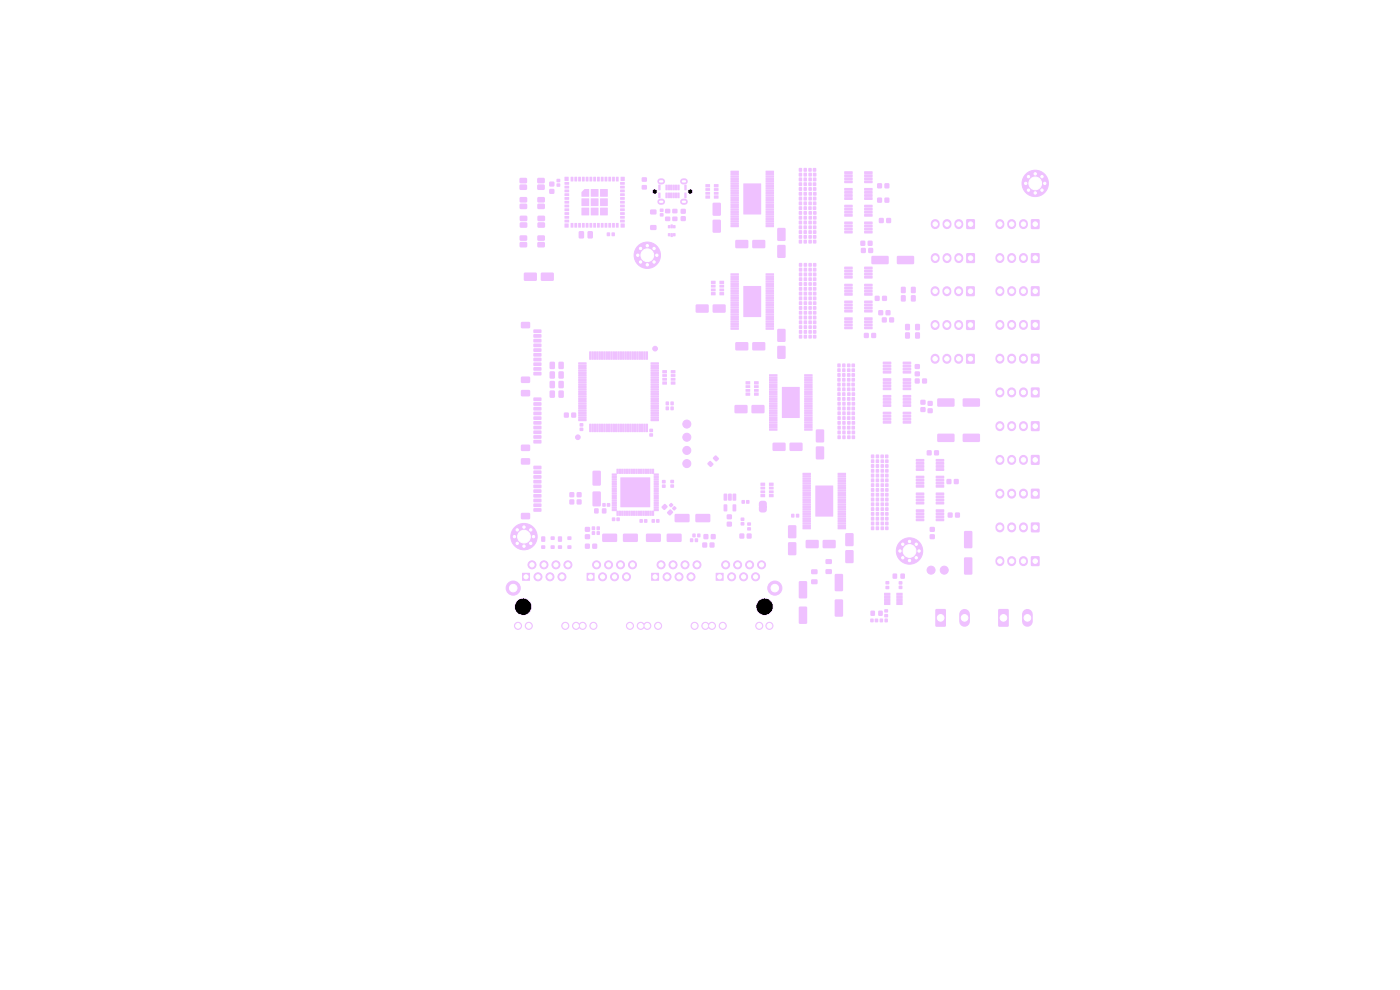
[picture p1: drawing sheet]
<svg xmlns="http://www.w3.org/2000/svg" width="297mm" height="210mm" viewBox="0 0 297 210" stroke-linecap="round" stroke-linejoin="round" font-family="sans-serif">
<g fill="#efc1ff">
<path d="M161.1 107.3h1.5v.3h-1.5z"/>
<path d="M184.8 105.6h.6v.7h-.6z"/>
<path d="M185.8 105.6h.7v.7h-.7z"/>
<path d="M169.5 49.9h.6v.7h-.6z"/>
<path d="M170.5 49.9h.6v.7h-.6z"/>
</g>
<g fill="#efc1ff" stroke="#efc1ff" stroke-width=".21">
<circle cx="111" cy="128.7" r="1.72"/>
<circle cx="162.2" cy="128.7" r="1.72"/>
</g>
<path d="M110.8 121.5h1.6v1.7h-1.6z" fill="#efc1ff"/>
<g fill="#efc1ff" stroke="#efc1ff" stroke-width=".21">
<circle cx="112.9" cy="119.8" r=".85"/>
<circle cx="114.1" cy="122.4" r=".85"/>
<circle cx="115.4" cy="119.8" r=".85"/>
<circle cx="116.7" cy="122.4" r=".85"/>
<circle cx="117.9" cy="119.8" r=".85"/>
<circle cx="119.2" cy="122.4" r=".85"/>
<circle cx="120.5" cy="119.8" r=".85"/>
<circle cx="109.9" cy="132.8" r=".75"/>
<circle cx="112.2" cy="132.8" r=".75"/>
<circle cx="119.9" cy="132.8" r=".75"/>
<circle cx="122.2" cy="132.8" r=".75"/>
</g>
<path d="M124.5 121.5h1.6v1.7h-1.6z" fill="#efc1ff"/>
<g fill="#efc1ff" stroke="#efc1ff" stroke-width=".21">
<circle cx="126.6" cy="119.8" r=".85"/>
<circle cx="127.8" cy="122.4" r=".85"/>
<circle cx="129.1" cy="119.8" r=".85"/>
<circle cx="130.4" cy="122.4" r=".85"/>
<circle cx="131.6" cy="119.8" r=".85"/>
<circle cx="132.9" cy="122.4" r=".85"/>
<circle cx="134.2" cy="119.8" r=".85"/>
<circle cx="123.6" cy="132.8" r=".75"/>
<circle cx="125.9" cy="132.8" r=".75"/>
<circle cx="133.6" cy="132.8" r=".75"/>
<circle cx="135.9" cy="132.8" r=".75"/>
</g>
<path d="M138.2 121.5h1.6v1.7h-1.6z" fill="#efc1ff"/>
<g fill="#efc1ff" stroke="#efc1ff" stroke-width=".21">
<circle cx="140.2" cy="119.8" r=".85"/>
<circle cx="141.5" cy="122.4" r=".85"/>
<circle cx="142.8" cy="119.8" r=".85"/>
<circle cx="144.1" cy="122.4" r=".85"/>
<circle cx="145.3" cy="119.8" r=".85"/>
<circle cx="146.6" cy="122.4" r=".85"/>
<circle cx="147.9" cy="119.8" r=".85"/>
<circle cx="137.3" cy="132.8" r=".75"/>
<circle cx="139.6" cy="132.8" r=".75"/>
<circle cx="147.4" cy="132.8" r=".75"/>
<circle cx="149.6" cy="132.8" r=".75"/>
</g>
<path d="M151.9 121.5h1.6v1.7h-1.6z" fill="#efc1ff"/>
<g fill="#efc1ff" stroke="#efc1ff" stroke-width=".21">
<circle cx="153.9" cy="119.8" r=".85"/>
<circle cx="155.2" cy="122.4" r=".85"/>
<circle cx="156.5" cy="119.8" r=".85"/>
<circle cx="157.8" cy="122.4" r=".85"/>
<circle cx="159" cy="119.8" r=".85"/>
<circle cx="160.3" cy="122.4" r=".85"/>
<circle cx="161.6" cy="119.8" r=".85"/>
<circle cx="151" cy="132.8" r=".75"/>
<circle cx="153.3" cy="132.8" r=".75"/>
<circle cx="161.1" cy="132.8" r=".75"/>
<circle cx="163.2" cy="132.8" r=".75"/>
<circle cx="108.9" cy="124.8" r="1.5"/>
<circle cx="164.4" cy="124.8" r="1.5"/>
</g>
<g fill="#efc1ff">
<path d="M191.1 121.7h.8v1h-.8z"/>
<path d="M189.4 121.7h.9v1h-.9z"/>
<path d="M184.8 99.5h.6v.7h-.6z"/>
<path d="M185.8 99.5h.7v.7h-.7z"/>
<path d="M172.5 40.8h.7v.7h-.7z"/>
<path d="M171.6 40.8h.6v.7h-.6z"/>
<path d="M187.3 76.7h1.7l.1 .5-1.7 .1z"/>
<path d="M187.3 77.4h1.7l.1 .5h-1.7z"/>
<path d="M187.3 78h1.7l.1 .5-1.7 .1z"/>
<path d="M187.3 78.7h1.7l.1 .5h-1.7z"/>
<path d="M191.5 78.7h1.7l.1 .5h-1.7z"/>
<path d="M191.5 78h1.7l.1 .5-1.7 .1z"/>
<path d="M191.5 77.4h1.7l.1 .5h-1.7z"/>
<path d="M191.5 76.7h1.7l.1 .5-1.7 .1z"/>
<path d="M154.2 109.2h1v.9h-1z"/>
<path d="M154.2 110.7h1v1h-1z"/>
<path d="M184.8 111.7h.6v.7h-.6z"/>
<path d="M185.8 111.7h.7v.7h-.7z"/>
<path d="M187.8 97.5h.7v.7h-.7z"/>
<path d="M186.9 97.5h.6v.7h-.6z"/>
<path d="M187.9 124.3h.7v.6h-.7z"/>
<path d="M187.9 123.3h.7v.6h-.7z"/>
<path d="M190.7 124.3h.7v.6h-.7z"/>
<path d="M190.7 123.3h.7v.7h-.7z"/>
<path d="M205 75.1h1.7v2h-1.7z"/>
</g>
<path d="M198.4 76v.2M200.9 76v.2M203.4 76v.2" fill="none" stroke="#efc1ff" stroke-width="1.9"/>
<g fill="#efc1ff">
<path d="M186.7 131.2h.6v.8h-.6z"/>
<path d="M187.7 131.2h.6v.8h-.6z"/>
<path d="M136.7 110.1h.6v.8h-.6z"/>
<path d="M135.7 110.1h.6v.8h-.6z"/>
<path d="M169.5 35.7h.6v.7h-.6z"/>
<path d="M170.5 35.7h.6v.7h-.6z"/>
<path d="M205 68h1.7v1.9h-1.7z"/>
</g>
<path d="M198.4 68.8v.3M200.9 68.8v.3M203.4 68.8v.3" fill="none" stroke="#efc1ff" stroke-width="1.9"/>
<g fill="#efc1ff">
<path d="M187.8 106.6h.7v.7h-.7z"/>
<path d="M186.9 106.6h.6v.7h-.6z"/>
<path d="M172.5 37.7h.7v.7h-.7z"/>
<path d="M171.5 37.7h.7v.7h-.7z"/>
<path d="M167.5 94l.3-.1h2.4l.1 .3-.1 1.4-.2 .1-2.4-.1-.1-.2z"/>
<path d="M163.9 94l.3-.1h2.4l.1 .3-.1 1.4-.2 .1-2.4-.1-.1-.2z"/>
<path d="M179.1 39.9h1.7l.1 .5-1.7 .1z"/>
<path d="M179.1 40.6l1.7-.1 .1 .5-1.7 .1z"/>
<path d="M179.1 41.2h1.7l.1 .5-1.7 .1z"/>
<path d="M179.1 41.9l1.7-.1 .1 .5-1.7 .1z"/>
<path d="M183.4 41.9l1.6-.1 .1 .5-1.7 .1z"/>
<path d="M183.4 41.2h1.6l.1 .5-1.7 .1z"/>
<path d="M183.4 40.6l1.6-.1 .1 .5-1.7 .1z"/>
<path d="M183.4 39.9h1.6l.1 .5-1.7 .1z"/>
<path d="M169.5 50.9h.6v.7h-.6z"/>
<path d="M170.5 50.9h.6v.7h-.6z"/>
<path d="M161.4 102.4h.9v.6l-.9 .1z"/>
<path d="M161.4 103.3l.9-.1v.6h-.9z"/>
<path d="M161.4 104.1l.9-.1v.6h-.9z"/>
<path d="M161.4 104.8h.9v.6l-.9 .1z"/>
<path d="M163.2 104.8h.9v.6l-.9 .1z"/>
<path d="M163.2 104.1l.9-.1v.6h-.9z"/>
<path d="M163.2 103.3l.9-.1v.6h-.9z"/>
<path d="M163.2 102.4h.9v.6l-.9 .1z"/>
<path d="M116.7 76.8l.8-.1 .2 .1v1.2l-.1 .3h-.7l-.3-.1v-1.2z"/>
<path d="M118.6 76.8l.7-.1 .3 .1v1.2l-.1 .3h-.8l-.2-.1-.1-1.2z"/>
<path d="M196.8 85.1h1v.9h-1z"/>
<path d="M196.8 86.7h1v.9h-1z"/>
<path d="M125.6 111.7h.6v.7h-.6z"/>
<path d="M126.6 111.7h.6v.7h-.6z"/>
<path d="M187.8 108.7h.7v.7h-.7z"/>
<path d="M186.9 108.7h.6v.7h-.6z"/>
<path d="M180.7 79.2h.6v.7h-.6z"/>
<path d="M179.7 79.2h.7v.7h-.7z"/>
</g>
<circle cx="200.3" cy="120.9" r=".85" fill="#efc1ff" stroke="#efc1ff" stroke-width=".21"/>
<g fill="#efc1ff">
<path d="M184.7 129.6h.9v1h-.9z"/>
<path d="M186.4 129.6h.8v1h-.8z"/>
<path d="M140.5 101.8h.7v.7h-.7z"/>
<path d="M140.5 102.8h.7v.7h-.7z"/>
<path d="M205 46.5h1.8v2h-1.8z"/>
</g>
<path d="M198.4 47.4v.3M200.9 47.4v.3M203.4 47.4v.3" fill="none" stroke="#efc1ff" stroke-width="1.9"/>
<g fill="#efc1ff">
<path d="M180.7 85.3h.7v.7h-.7z"/>
<path d="M179.8 85.3h.6v.7h-.6z"/>
<path d="M172.5 60.9h.7v.7h-.7z"/>
<path d="M171.5 60.9h.7v.7h-.7z"/>
<path d="M187.8 103.6h.7v.7h-.7z"/>
<path d="M186.9 103.6h.6v.7h-.6z"/>
<path d="M172.5 47.9h.7v.7h-.7z"/>
<path d="M171.5 47.9h.7v.7h-.7z"/>
<path d="M191.2 60.9h.9v1.2h-.9z"/>
<path d="M193.3 60.9h.9v1.2h-.9z"/>
<path d="M137.1 113.3l.2-.1h2.8l.1 .3v1.4l-.3 .1-2.8-.1-.1-.2z"/>
<path d="M141.5 113.3l.2-.1h2.8l.1 .3v1.4l-.3 .1-2.8-.1-.1-.2z"/>
<path d="M157.2 109.8h.7v.7h-.7z"/>
<path d="M157.2 110.8h.7v.6h-.7z"/>
<path d="M177.7 84.3h.6v.7h-.6z"/>
<path d="M178.7 84.3h.6v.7h-.6z"/>
<path d="M194.3 104.5h1.7l.1 .5-1.7 .1z"/>
<path d="M194.3 105.2l1.7-.1 .1 .5-1.7 .1z"/>
<path d="M194.3 105.8h1.7l.1 .5-1.7 .1z"/>
<path d="M194.3 106.5l1.7-.1 .1 .5-1.7 .1z"/>
<path d="M198.5 106.5l1.7-.1 .1 .5-1.7 .1z"/>
<path d="M198.5 105.8h1.7l.1 .5-1.7 .1z"/>
<path d="M198.5 105.2l1.7-.1 .1 .5-1.7 .1z"/>
<path d="M198.5 104.5h1.7l.1 .5-1.7 .1z"/>
<path d="M114.9 113.8h.7v1.1h-.7z"/>
<path d="M114.8 115.7h.8v.7h-.8z"/>
<path d="M116.8 115.7h.8v.7h-.8z"/>
<path d="M116.8 113.8h.8v.7h-.8z"/>
<path d="M169.5 55.8h.6v.7h-.6z"/>
<path d="M170.5 55.8h.7v.7h-.7z"/>
<path d="M163.2 79.4h1.7v.4l-1.7 .1z"/>
<path d="M163.2 79.9h1.7v.4l-1.7 .1z"/>
<path d="M163.2 80.4h1.7v.4l-1.7 .1z"/>
<path d="M163.2 80.9h1.7v.4l-1.7 .1z"/>
<path d="M163.2 81.4h1.7v.4l-1.7 .1z"/>
<path d="M163.2 81.9h1.7v.4l-1.7 .1z"/>
<path d="M163.2 82.4h1.7v.4l-1.7 .1z"/>
<path d="M163.2 82.9h1.7v.4l-1.7 .1z"/>
<path d="M163.2 83.4h1.7v.4l-1.7 .1z"/>
<path d="M163.2 83.9h1.7v.4l-1.7 .1z"/>
<path d="M163.2 84.4h1.7v.4l-1.7 .1z"/>
<path d="M163.2 84.9h1.7v.4l-1.7 .1z"/>
<path d="M163.2 85.4h1.7v.4l-1.7 .1z"/>
<path d="M163.2 85.9h1.7v.4l-1.7 .1z"/>
<path d="M163.2 86.4h1.7v.4l-1.7 .1z"/>
<path d="M163.2 86.9h1.7v.4l-1.7 .1z"/>
<path d="M163.2 87.4h1.7v.4l-1.7 .1z"/>
<path d="M163.2 87.9h1.7v.4l-1.7 .1z"/>
<path d="M163.2 88.4h1.7v.4l-1.7 .1z"/>
<path d="M163.2 88.9h1.7v.4l-1.7 .1z"/>
<path d="M163.2 89.4h1.7v.4l-1.7 .1z"/>
<path d="M163.2 89.9h1.7v.4l-1.7 .1z"/>
<path d="M163.2 90.4h1.7v.4l-1.7 .1z"/>
<path d="M163.2 90.9h1.7v.4l-1.7 .1z"/>
<path d="M170.6 90.9h1.7l.1 .4-1.7 .1z"/>
<path d="M170.6 90.4h1.7l.1 .4-1.7 .1z"/>
<path d="M170.6 89.9h1.7l.1 .4-1.7 .1z"/>
<path d="M170.6 89.4h1.7l.1 .4-1.7 .1z"/>
<path d="M170.6 88.9h1.7l.1 .4-1.7 .1z"/>
<path d="M170.6 88.4h1.7l.1 .4-1.7 .1z"/>
<path d="M170.6 87.9h1.7l.1 .4-1.7 .1z"/>
<path d="M170.6 87.4h1.7l.1 .4-1.7 .1z"/>
<path d="M170.6 86.9h1.7l.1 .4-1.7 .1z"/>
<path d="M170.6 86.4h1.7l.1 .4-1.7 .1z"/>
<path d="M170.6 85.9h1.7l.1 .4-1.7 .1z"/>
<path d="M170.6 85.4h1.7l.1 .4-1.7 .1z"/>
<path d="M170.6 84.9h1.7l.1 .4-1.7 .1z"/>
<path d="M170.6 84.4h1.7l.1 .4-1.7 .1z"/>
<path d="M170.6 83.9h1.7l.1 .4-1.7 .1z"/>
<path d="M170.6 83.4h1.7l.1 .4-1.7 .1z"/>
<path d="M170.6 82.9h1.7l.1 .4-1.7 .1z"/>
<path d="M170.6 82.4h1.7l.1 .4-1.7 .1z"/>
<path d="M170.6 81.9h1.7l.1 .4-1.7 .1z"/>
<path d="M170.6 81.4h1.7l.1 .4-1.7 .1z"/>
<path d="M170.6 80.9h1.7l.1 .4-1.7 .1z"/>
<path d="M170.6 80.4h1.7l.1 .4-1.7 .1z"/>
<path d="M170.6 79.9h1.7l.1 .4-1.7 .1z"/>
<path d="M170.6 79.4h1.7l.1 .4-1.7 .1z"/>
<path d="M165.9 82.1h3.8l-.1 6.6-3.7-.1z"/>
<path d="M164.9 69.9l.3-.2 1.4 .2 .1 2.4-.2 .2h-1.3l-.3-.1z"/>
<path d="M165 73.4l1.4-.1 .2 .2 .1 2.4-.2 .2h-1.3l-.3-.1v-2.4z"/>
<path d="M191.2 62.7h.9v1.2h-.9z"/>
<path d="M193.3 62.7h.9v1.2h-.9z"/>
<path d="M169.5 59.9h.6v.7h-.6z"/>
<path d="M170.5 59.9h.7v.7h-.7z"/>
<path d="M188 46.3h1v1h-1z"/>
<path d="M186.5 46.3h.9v1h-.9z"/>
<path d="M198.9 84.6l.2-.1h3.2l.2 .2v1.4l-.3 .2h-3.2l-.2-.3z"/>
<path d="M204.3 84.6l.2-.1h3.2l.2 .2v1.4l-.3 .2h-3.2l-.2-.3z"/>
<path d="M218.8 96.6h1.7v2h-1.7z"/>
</g>
<path d="M212.1 97.4v.3M214.6 97.4v.3M217.1 97.4v.3" fill="none" stroke="#efc1ff" stroke-width="1.9"/>
<g fill="#efc1ff">
<path d="M177.7 91.4h.6v.7h-.6z"/>
<path d="M178.7 91.4h.7v.7h-.7z"/>
<path d="M169.5 67h.6v.7h-.6z"/>
<path d="M170.5 67h.7v.7h-.7z"/>
<path d="M147.4 114.2h.7v.8h-.7z"/>
<path d="M146.4 114.2h.6v.8h-.6z"/>
<path d="M172.5 55.8h.7v.7h-.7z"/>
<path d="M171.5 55.8h.7v.7h-.7z"/>
<path d="M172.5 67h.7v.7h-.7z"/>
<path d="M171.5 67h.7v.7h-.7z"/>
<path d="M172.5 44.8h.7v.7h-.7z"/>
<path d="M171.6 44.8h.6v.7h-.6z"/>
</g>
<circle cx="197.5" cy="120.9" r=".85" fill="#efc1ff" stroke="#efc1ff" stroke-width=".21"/>
<g fill="#efc1ff">
<path d="M187.8 100.5h.7v.7h-.7z"/>
<path d="M186.9 100.5h.6v.7h-.6z"/>
<path d="M130.8 108.4h.5l-.1 1h-.4z"/>
<path d="M131.3 108.4h.5l-.1 1h-.4z"/>
<path d="M131.8 108.4h.5l-.1 1h-.4z"/>
<path d="M132.3 108.4h.5l-.1 1h-.4z"/>
<path d="M132.8 108.4h.5l-.1 1h-.4z"/>
<path d="M133.3 108.4h.5l-.1 1h-.4z"/>
<path d="M133.8 108.4h.5l-.1 1h-.4z"/>
<path d="M134.3 108.4h.5l-.1 1h-.4z"/>
<path d="M134.8 108.4h.5l-.1 1h-.4z"/>
<path d="M135.3 108.4h.5l-.1 1h-.4z"/>
<path d="M135.8 108.4h.5l-.1 1h-.4z"/>
<path d="M136.3 108.4h.5l-.1 1h-.4z"/>
<path d="M136.8 108.4h.5l-.1 1h-.4z"/>
<path d="M137.3 108.4h.5l-.1 1h-.4z"/>
<path d="M137.8 108.4h.5l-.1 1h-.4z"/>
<path d="M138.3 108.4h.5l-.1 1h-.4z"/>
<path d="M138.7 108l1-.1 .1 .5h-1.1z"/>
<path d="M138.7 107.5l1-.1 .1 .5h-1.1z"/>
<path d="M138.7 107l1-.1 .1 .5h-1.1z"/>
<path d="M138.7 106.5l1-.1 .1 .5h-1.1z"/>
<path d="M138.7 106l1-.1 .1 .5h-1.1z"/>
<path d="M138.7 105.5l1-.1 .1 .5h-1.1z"/>
<path d="M138.7 105l1-.1 .1 .5h-1.1z"/>
<path d="M138.7 104.5l1-.1 .1 .5h-1.1z"/>
<path d="M138.7 104l1-.1 .1 .5h-1.1z"/>
<path d="M138.7 103.5l1-.1 .1 .5h-1.1z"/>
<path d="M138.7 103l1-.1 .1 .5h-1.1z"/>
<path d="M138.7 102.5l1-.1 .1 .5h-1.1z"/>
<path d="M138.7 102l1-.1 .1 .5h-1.1z"/>
<path d="M138.7 101.5l1-.1 .1 .5h-1.1z"/>
<path d="M138.7 101l1-.1 .1 .5h-1.1z"/>
<path d="M138.7 100.5l1-.1 .1 .5h-1.1z"/>
<path d="M138.3 99.5h.5l-.1 1h-.4z"/>
<path d="M137.8 99.5h.5l-.1 1h-.4z"/>
<path d="M137.3 99.5h.5l-.1 1h-.4z"/>
<path d="M136.8 99.5h.5l-.1 1h-.4z"/>
<path d="M136.3 99.5h.5l-.1 1h-.4z"/>
<path d="M135.8 99.5h.5l-.1 1h-.4z"/>
<path d="M135.3 99.5h.5l-.1 1h-.4z"/>
<path d="M134.8 99.5h.5l-.1 1h-.4z"/>
<path d="M134.3 99.5h.5l-.1 1h-.4z"/>
<path d="M133.8 99.5h.5l-.1 1h-.4z"/>
<path d="M133.3 99.5h.5l-.1 1h-.4z"/>
<path d="M132.8 99.5h.5l-.1 1h-.4z"/>
<path d="M132.3 99.5h.5l-.1 1h-.4z"/>
<path d="M131.8 99.5h.5l-.1 1h-.4z"/>
<path d="M131.3 99.5h.5l-.1 1h-.4z"/>
<path d="M130.8 99.5h.5l-.1 1h-.4z"/>
<path d="M129.8 100.5l1-.1 .1 .5h-1.1z"/>
<path d="M129.8 101l1-.1 .1 .5h-1.1z"/>
<path d="M129.8 101.5l1-.1 .1 .5h-1.1z"/>
<path d="M129.8 102l1-.1 .1 .5h-1.1z"/>
<path d="M129.8 102.5l1-.1 .1 .5h-1.1z"/>
<path d="M129.8 103l1-.1 .1 .5h-1.1z"/>
<path d="M129.8 103.5l1-.1 .1 .5h-1.1z"/>
<path d="M129.8 104l1-.1 .1 .5h-1.1z"/>
<path d="M129.8 104.5l1-.1 .1 .5h-1.1z"/>
<path d="M129.8 105l1-.1 .1 .5h-1.1z"/>
<path d="M129.8 105.5l1-.1 .1 .5h-1.1z"/>
<path d="M129.8 106l1-.1 .1 .5h-1.1z"/>
<path d="M129.8 106.5l1-.1 .1 .5h-1.1z"/>
<path d="M129.8 107l1-.1 .1 .5h-1.1z"/>
<path d="M129.8 107.5l1-.1 .1 .5h-1.1z"/>
<path d="M129.8 108l1-.1 .1 .5h-1.1z"/>
<path d="M131.6 101.3h6.3v6.3h-6.3z"/>
<path d="M159.6 51l.2-.1h2.4l.2 .3-.1 1.4-.2 .1-2.4-.1-.1-.2z"/>
<path d="M156 51l.2-.1h2.4l.2 .3-.1 1.4-.2 .1-2.4-.1-.1-.2z"/>
<path d="M187.8 99.5h.7v.7h-.7z"/>
<path d="M186.9 99.5h.6v.7h-.6z"/>
<path d="M184.1 51.1h1v1h-1z"/>
<path d="M182.6 51.1h.9v1h-.9z"/>
<path d="M147.9 113.2h.7v.7h-.7z"/>
<path d="M146.9 113.2h.6v.7h-.6z"/>
<path d="M172.5 58.9h.7v.7h-.7z"/>
<path d="M171.5 58.9h.7v.7h-.7z"/>
<path d="M174.6 114.6l.2-.1 2.4 .1 .1 .2v1.4l-.3 .1h-2.4l-.1-.3z"/>
<path d="M171 114.6l.2-.1 2.4 .1 .1 .2v1.4l-.3 .1h-2.4l-.1-.3z"/>
<path d="M177.7 90.4h.6v.7h-.6z"/>
<path d="M178.7 90.4h.7v.7h-.7z"/>
<path d="M198.9 92.1l.2-.1h3.2l.2 .2v1.4l-.3 .2h-3.2l-.2-.3z"/>
<path d="M204.3 92.1l.2-.1h3.2l.2 .2v1.4l-.3 .2h-3.2l-.2-.3z"/>
</g>
<circle cx="145.7" cy="92.8" r=".85" fill="#efc1ff" stroke="#efc1ff" stroke-width=".21"/>
<g fill="#efc1ff">
<path d="M132.2 113.3l.2-.1h2.8l.1 .3v1.4l-.2 .1-2.8-.1-.2-.2z"/>
<path d="M127.8 113.3l.2-.1h2.8l.1 .3v1.4l-.2 .1-2.8-.1-.2-.2z"/>
<path d="M187.7 38.9h.9v1h-.9z"/>
<path d="M186.1 38.9h1v1h-1z"/>
<path d="M187.8 96.5h.6v.7h-.6z"/>
<path d="M186.8 96.5h.7v.7h-.7z"/>
<path d="M127.8 106.7h.7v.8h-.7z"/>
<path d="M128.8 106.7h.6v.8h-.6z"/>
<path d="M184.8 100.5h.6v.7h-.6z"/>
<path d="M185.8 100.5h.7v.7h-.7z"/>
<path d="M218.8 82.2h1.7v2h-1.7z"/>
</g>
<path d="M212.1 83.1v.3M214.6 83.1v.3M217.1 83.1v.3" fill="none" stroke="#efc1ff" stroke-width="1.9"/>
<path d="M198.5 129.2h1.9l.3 .1v3.4l-.2 .2-1.8 .1-.3-.2z" fill="#efc1ff"/>
<path d="M204.6 130.3v1.5" fill="none" stroke="#efc1ff" stroke-width="2.3"/>
<g fill="#efc1ff">
<path d="M172.5 43.8h.6v.7h-.6z"/>
<path d="M171.5 43.8h.7v.7h-.7z"/>
<path d="M172.5 64h.7v.7h-.7z"/>
<path d="M171.5 64h.7v.7h-.7z"/>
<path d="M202.7 108.8h.9v1h-.9z"/>
<path d="M201.1 108.8h.9v1h-.9z"/>
<path d="M125.6 112.7h.6v.7h-.6z"/>
<path d="M126.6 112.7h.6v.7h-.6z"/>
<path d="M187.8 98.5h.7v.7h-.7z"/>
<path d="M186.9 98.5h.6v.7h-.6z"/>
<path d="M172.5 68h.7v.7h-.7z"/>
<path d="M171.5 68h.7v.7h-.7z"/>
<path d="M172.5 59.9h.7v.7h-.7z"/>
<path d="M171.5 59.9h.7v.7h-.7z"/>
<path d="M169.5 66h.6v.7h-.6z"/>
<path d="M170.5 66h.7v.7h-.7z"/>
<path d="M184.8 103.6h.6v.7h-.6z"/>
<path d="M185.8 103.6h.7v.7h-.7z"/>
<path d="M218.8 75.1h1.7v2h-1.7z"/>
</g>
<path d="M212.1 76v.2M214.6 76v.2M217.1 76v.2" fill="none" stroke="#efc1ff" stroke-width="1.9"/>
<g fill="#efc1ff">
<path d="M184.8 108.6h.6v.8h-.6z"/>
<path d="M185.8 108.6h.7v.8h-.7z"/>
<path d="M169.5 42.8h.6v.7h-.6z"/>
<path d="M170.5 42.8h.6v.7h-.6z"/>
<path d="M169.5 71.1h.6v.7h-.6z"/>
<path d="M170.5 71.1h.7v.7h-.7z"/>
<path d="M172.5 45.8h.7v.7h-.7z"/>
<path d="M171.6 45.8h.6v.7h-.6z"/>
<path d="M167.2 111.5l.2-.1 1.5 .1 .1 2.4-.2 .2-1.4 .1-.2-.1z"/>
<path d="M167.3 115h1.4l.2 .1 .1 2.4-.2 .2-1.4 .1-.2-.1v-2.4z"/>
<path d="M187.8 107.6h.7v.7h-.7z"/>
<path d="M186.9 107.6h.6v.7h-.6z"/>
</g>
<circle cx="145.7" cy="98.3" r=".85" fill="#efc1ff" stroke="#efc1ff" stroke-width=".21"/>
<g fill="#efc1ff">
<path d="M180.7 89.3h.7v.8h-.7z"/>
<path d="M179.8 89.3h.6v.8h-.6z"/>
<path d="M177.7 81.2h.6v.7h-.6z"/>
<path d="M178.7 81.2h.6v.7h-.6z"/>
<path d="M169.5 68h.6v.7h-.6z"/>
<path d="M170.5 68h.7v.7h-.7z"/>
<path d="M130.8 109.8h.7v.7h-.7z"/>
<path d="M129.8 109.8h.7v.7h-.7z"/>
<path d="M142.3 86.3h.6v.7h-.6z"/>
<path d="M141.2 86.3h.7v.7h-.7z"/>
<path d="M169.5 63.9h.6v.8h-.6z"/>
<path d="M170.5 63.9h.7v.8h-.7z"/>
<path d="M169.5 58.9h.6v.7h-.6z"/>
<path d="M170.5 58.9h.7v.7h-.7z"/>
</g>
<g fill="#efc1ff" stroke="#efc1ff" stroke-width=".21">
<circle cx="219.6" cy="36.9" r=".5"/>
<circle cx="221.1" cy="37.5" r=".5"/>
<circle cx="218.2" cy="37.5" r=".5"/>
<circle cx="221.6" cy="38.9" r=".5"/>
<circle cx="219.6" cy="38.9" r="2.8"/>
<circle cx="217.6" cy="38.9" r=".5"/>
<circle cx="221.1" cy="40.3" r=".5"/>
<circle cx="218.2" cy="40.3" r=".5"/>
<circle cx="219.6" cy="40.9" r=".5"/>
</g>
<g fill="#efc1ff">
<path d="M169.5 39.7h.6v.8h-.6z"/>
<path d="M170.5 39.7h.6v.8h-.6z"/>
<path d="M169.5 65h.6v.7h-.6z"/>
<path d="M170.5 65h.7v.7h-.7z"/>
<path d="M172.5 70.1h.7v.7h-.7z"/>
<path d="M171.5 70.1h.7v.7h-.7z"/>
<path d="M142.3 106.7h.2l.4 .4-.5 .5-.5-.4z"/>
<path d="M142.6 107.7l.5-.4 .4 .5-.5 .5-.4-.3z"/>
<path d="M205 53.8h1.8v1.9h-1.8z"/>
</g>
<path d="M198.4 54.6v.3M200.9 54.6v.3M203.4 54.6v.3" fill="none" stroke="#efc1ff" stroke-width="1.9"/>
<g fill="#efc1ff">
<path d="M158.5 113.2h.9v1h-.9z"/>
<path d="M156.9 113.2h.9v1h-.9z"/>
<path d="M169.5 69h.6v.8h-.6z"/>
<path d="M170.5 69h.7v.8h-.7z"/>
<path d="M184.9 70.7h.9v1h-.9z"/>
<path d="M183.3 70.7h1v1h-1z"/>
<path d="M169.5 61.9h.6v.7h-.6z"/>
<path d="M170.5 61.9h.7v.7h-.7z"/>
<path d="M218.8 103.7h1.7v2h-1.7z"/>
</g>
<path d="M212.1 104.6v.2M214.6 104.6v.2M217.1 104.6v.2" fill="none" stroke="#efc1ff" stroke-width="1.9"/>
<g fill="#efc1ff">
<path d="M180.7 86.3h.6v.7h-.6z"/>
<path d="M179.7 86.3h.7v.7h-.7z"/>
<path d="M180.7 87.3h.6v.7h-.6z"/>
<path d="M179.7 87.3h.7v.7h-.7z"/>
<path d="M138.3 110.1h.6v.8h-.6z"/>
<path d="M139.2 110.1h.7v.8h-.7z"/>
<path d="M177.7 92.4h.6v.7h-.6z"/>
<path d="M178.7 92.4h.7v.7h-.7z"/>
<path d="M172.5 38.7h.6v.7h-.6z"/>
<path d="M171.5 38.7h.7v.7h-.7z"/>
<path d="M121.2 87.6h1v.9h-1z"/>
<path d="M119.7 87.6h.9v.9h-.9z"/>
<path d="M158.2 80.9h.9l.1 .6-1 .1z"/>
<path d="M158.2 81.7h.9l.1 .5-1 .1z"/>
<path d="M158.2 82.5h.9l.1 .5-1 .1z"/>
<path d="M158.2 83.3h.9l.1 .6-1 .1z"/>
<path d="M160 83.3h.9l.1 .6-1 .1z"/>
<path d="M160 82.5h.9l.1 .5-1 .1z"/>
<path d="M160 81.7h.9l.1 .5-1 .1z"/>
<path d="M160 80.9h.9l.1 .6-1 .1z"/>
<path d="M150.8 113.3h1v1h-1z"/>
<path d="M149.3 113.3h.9v1h-.9z"/>
<path d="M177.7 88.3h.6v.8h-.6z"/>
<path d="M178.7 88.3h.7v.8h-.7z"/>
<path d="M179.1 43.5l1.7-.1 .1 .5-1.7 .1z"/>
<path d="M179.1 44.1h1.7l.1 .5-1.7 .1z"/>
<path d="M179.1 44.8l1.7-.1 .1 .5-1.7 .1z"/>
<path d="M179.1 45.4h1.7l.1 .5-1.7 .1z"/>
<path d="M183.4 45.4h1.6l.1 .5-1.7 .1z"/>
<path d="M183.4 44.8l1.6-.1 .1 .5-1.7 .1z"/>
<path d="M183.4 44.1h1.6l.1 .5-1.7 .1z"/>
<path d="M183.4 43.5l1.6-.1 .1 .5-1.7 .1z"/>
<path d="M159.6 72.7l.2-.1h2.4l.2 .2-.1 1.4-.2 .2-2.4-.1-.1-.2z"/>
<path d="M156 72.7l.2-.1h2.4l.2 .2-.1 1.4-.2 .2-2.4-.1-.1-.2z"/>
<path d="M155 36.2h1.7l.1 .4-1.8 .1z"/>
<path d="M155 36.7h1.7l.1 .4-1.8 .1z"/>
<path d="M155 37.2h1.7l.1 .4-1.8 .1z"/>
<path d="M155 37.7h1.7l.1 .4-1.8 .1z"/>
<path d="M155 38.2h1.7l.1 .4-1.8 .1z"/>
<path d="M155 38.7h1.7l.1 .4-1.8 .1z"/>
<path d="M155 39.2h1.7l.1 .4-1.8 .1z"/>
<path d="M155 39.7h1.7l.1 .4-1.8 .1z"/>
<path d="M155 40.2h1.7l.1 .4-1.8 .1z"/>
<path d="M155 40.7h1.7l.1 .4-1.8 .1z"/>
<path d="M155 41.2h1.7l.1 .4-1.8 .1z"/>
<path d="M155 41.7h1.7l.1 .4-1.8 .1z"/>
<path d="M155 42.2h1.7l.1 .4-1.8 .1z"/>
<path d="M155 42.7h1.7l.1 .4-1.8 .1z"/>
<path d="M155 43.2h1.7l.1 .4-1.8 .1z"/>
<path d="M155 43.7h1.7l.1 .4-1.8 .1z"/>
<path d="M155 44.2h1.7l.1 .4-1.8 .1z"/>
<path d="M155 44.7h1.7l.1 .4-1.8 .1z"/>
<path d="M155 45.2h1.7l.1 .4-1.8 .1z"/>
<path d="M155 45.7h1.7l.1 .4-1.8 .1z"/>
<path d="M155 46.2h1.7l.1 .4-1.8 .1z"/>
<path d="M155 46.7h1.7l.1 .4-1.8 .1z"/>
<path d="M155 47.2h1.7l.1 .4-1.8 .1z"/>
<path d="M155 47.7h1.7l.1 .4-1.8 .1z"/>
<path d="M162.4 47.7h1.7l.1 .4-1.7 .1z"/>
<path d="M162.4 47.2h1.7l.1 .4-1.7 .1z"/>
<path d="M162.4 46.7h1.7l.1 .4-1.7 .1z"/>
<path d="M162.4 46.2h1.7l.1 .4-1.7 .1z"/>
<path d="M162.4 45.7h1.7l.1 .4-1.7 .1z"/>
<path d="M162.4 45.2h1.7l.1 .4-1.7 .1z"/>
<path d="M162.4 44.7h1.7l.1 .4-1.7 .1z"/>
<path d="M162.4 44.2h1.7l.1 .4-1.7 .1z"/>
<path d="M162.4 43.7h1.7l.1 .4-1.7 .1z"/>
<path d="M162.4 43.2h1.7l.1 .4-1.7 .1z"/>
<path d="M162.4 42.7h1.7l.1 .4-1.7 .1z"/>
<path d="M162.4 42.2h1.7l.1 .4-1.7 .1z"/>
<path d="M162.4 41.7h1.7l.1 .4-1.7 .1z"/>
<path d="M162.4 41.2h1.7l.1 .4-1.7 .1z"/>
<path d="M162.4 40.7h1.7l.1 .4-1.7 .1z"/>
<path d="M162.4 40.2h1.7l.1 .4-1.7 .1z"/>
<path d="M162.4 39.7h1.7l.1 .4-1.7 .1z"/>
<path d="M162.4 39.2h1.7l.1 .4-1.7 .1z"/>
<path d="M162.4 38.7h1.7l.1 .4-1.7 .1z"/>
<path d="M162.4 38.2h1.7l.1 .4-1.7 .1z"/>
<path d="M162.4 37.7h1.7l.1 .4-1.7 .1z"/>
<path d="M162.4 37.2h1.7l.1 .4-1.7 .1z"/>
<path d="M162.4 36.7h1.7l.1 .4-1.7 .1z"/>
<path d="M162.4 36.2h1.7l.1 .4-1.7 .1z"/>
<path d="M157.7 38.9l3.8 .1-.1 6.5-3.7-.1z"/>
<path d="M155 58h1.7l.1 .4-1.8 .1z"/>
<path d="M155 58.5h1.7l.1 .4-1.8 .1z"/>
<path d="M155 59h1.7l.1 .4-1.8 .1z"/>
<path d="M155 59.5h1.7l.1 .4-1.8 .1z"/>
<path d="M155 60h1.7l.1 .4-1.8 .1z"/>
<path d="M155 60.5h1.7l.1 .4-1.8 .1z"/>
<path d="M155 61h1.7l.1 .4-1.8 .1z"/>
<path d="M155 61.5h1.7l.1 .4-1.8 .1z"/>
<path d="M155 62h1.7l.1 .4-1.8 .1z"/>
<path d="M155 62.5h1.7l.1 .4-1.8 .1z"/>
<path d="M155 63h1.7l.1 .4-1.8 .1z"/>
<path d="M155 63.5h1.7l.1 .4-1.8 .1z"/>
<path d="M155 64h1.7l.1 .4-1.8 .1z"/>
<path d="M155 64.5h1.7l.1 .4-1.8 .1z"/>
<path d="M155 65h1.7l.1 .4-1.8 .1z"/>
<path d="M155 65.5h1.7l.1 .4-1.8 .1z"/>
<path d="M155 66h1.7l.1 .4-1.8 .1z"/>
<path d="M155 66.5h1.7l.1 .4-1.8 .1z"/>
<path d="M155 67h1.7l.1 .4-1.8 .1z"/>
<path d="M155 67.5h1.7l.1 .4-1.8 .1z"/>
<path d="M155 68h1.7l.1 .4-1.8 .1z"/>
<path d="M155 68.5h1.7l.1 .4-1.8 .1z"/>
<path d="M155 69h1.7l.1 .4-1.8 .1z"/>
<path d="M155 69.5h1.7l.1 .4-1.8 .1z"/>
<path d="M162.4 69.5h1.7l.1 .4-1.7 .1z"/>
<path d="M162.4 69h1.7l.1 .4-1.7 .1z"/>
<path d="M162.4 68.5h1.7l.1 .4-1.7 .1z"/>
<path d="M162.4 68h1.7l.1 .4-1.7 .1z"/>
<path d="M162.4 67.5h1.7l.1 .4-1.7 .1z"/>
<path d="M162.4 67h1.7l.1 .4-1.7 .1z"/>
<path d="M162.4 66.5h1.7l.1 .4-1.7 .1z"/>
<path d="M162.4 66h1.7l.1 .4-1.7 .1z"/>
<path d="M162.4 65.5h1.7l.1 .4-1.7 .1z"/>
<path d="M162.4 65h1.7l.1 .4-1.7 .1z"/>
<path d="M162.4 64.5h1.7l.1 .4-1.7 .1z"/>
<path d="M162.4 64h1.7l.1 .4-1.7 .1z"/>
<path d="M162.4 63.5h1.7l.1 .4-1.7 .1z"/>
<path d="M162.4 63h1.7l.1 .4-1.7 .1z"/>
<path d="M162.4 62.5h1.7l.1 .4-1.7 .1z"/>
<path d="M162.4 62h1.7l.1 .4-1.7 .1z"/>
<path d="M162.4 61.5h1.7l.1 .4-1.7 .1z"/>
<path d="M162.4 61h1.7l.1 .4-1.7 .1z"/>
<path d="M162.4 60.5h1.7l.1 .4-1.7 .1z"/>
<path d="M162.4 60h1.7l.1 .4-1.7 .1z"/>
<path d="M162.4 59.5h1.7l.1 .4-1.7 .1z"/>
<path d="M162.4 59h1.7l.1 .4-1.7 .1z"/>
<path d="M162.4 58.5h1.7l.1 .4-1.7 .1z"/>
<path d="M162.4 58h1.7l.1 .4-1.7 .1z"/>
<path d="M157.7 60.7h3.8l-.1 6.6-3.7-.1z"/>
<path d="M194.3 97.4h1.7l.1 .5h-1.7z"/>
<path d="M194.3 98h1.7l.1 .5-1.7 .1z"/>
<path d="M194.3 98.7h1.7l.1 .5h-1.7z"/>
<path d="M194.3 99.3h1.7l.1 .5-1.7 .1z"/>
<path d="M198.5 99.3h1.7l.1 .5-1.7 .1z"/>
<path d="M198.5 98.7h1.7l.1 .5h-1.7z"/>
<path d="M198.5 98h1.7l.1 .5-1.7 .1z"/>
<path d="M198.5 97.4h1.7l.1 .5h-1.7z"/>
<path d="M169.5 60.9h.6v.7h-.6z"/>
<path d="M170.5 60.9h.7v.7h-.7z"/>
<path d="M169.5 57.8h.6v.8h-.6z"/>
<path d="M170.5 57.8h.7v.8h-.7z"/>
<path d="M175.2 118.7h1.2v.9h-1.2z"/>
<path d="M175.2 120.8h1.2v.9h-1.2z"/>
<path d="M177.7 89.3h.6v.8h-.6z"/>
<path d="M178.7 89.3h.7v.8h-.7z"/>
<path d="M169.5 38.7h.6v.7h-.6z"/>
<path d="M170.5 38.7h.6v.7h-.6z"/>
<path d="M194.1 77.3h1v.9h-1z"/>
<path d="M194.1 78.8h1v1h-1z"/>
<path d="M127.7 107.9h.9v1h-.9z"/>
<path d="M126.1 107.9h.8v1h-.8z"/>
<path d="M172.5 62.9h.7v.7h-.7z"/>
<path d="M171.5 62.9h.7v.7h-.7z"/>
<path d="M184.8 110.7h.6v.7h-.6z"/>
<path d="M185.8 110.7h.7v.7h-.7z"/>
<path d="M143.2 109.1l.2-.1h2.8l.1 .3v1.4l-.3 .1-2.8-.1-.1-.2z"/>
<path d="M147.6 109h3l.1 .3v1.4l-.3 .1-2.8-.1-.1-.2z"/>
<path d="M180.7 91.4h.7v.7h-.7z"/>
<path d="M179.8 91.4h.6v.7h-.6z"/>
<path d="M180.7 84.3h.6v.7h-.6z"/>
<path d="M179.7 84.3h.7v.7h-.7z"/>
<path d="M195.3 84.9h1v.9h-1z"/>
<path d="M195.3 86.4h1v1h-1z"/>
<path d="M177.7 82.2h.6v.8h-.6z"/>
<path d="M178.7 82.2h.6v.8h-.6z"/>
<path d="M184.9 54.4l.2-.1h3.2l.2 .2v1.3l-.2 .3h-3.2l-.3-.3z"/>
<path d="M190.3 54.4l.2-.1h3.2l.2 .2v1.3l-.2 .3h-3.2l-.3-.3z"/>
<path d="M184.8 109.7h.6v.7h-.6z"/>
<path d="M185.8 109.7h.7v.7h-.7z"/>
<path d="M172.5 49.9h.7v.7h-.7z"/>
<path d="M171.5 49.9h.7v.7h-.7z"/>
<path d="M218.8 53.7h1.7v2h-1.7z"/>
</g>
<path d="M212.1 54.6v.3M214.6 54.6v.3M217.1 54.6v.3" fill="none" stroke="#efc1ff" stroke-width="1.9"/>
<g fill="#efc1ff">
<path d="M124.1 115.4h1v1h-1z"/>
<path d="M125.7 115.4h.9v1h-.9z"/>
<path d="M123 89.8h.7v.6h-.7z"/>
<path d="M123 90.7h.7v.7h-.7z"/>
</g>
<g fill="#efc1ff" stroke="#efc1ff" stroke-width=".21">
<circle cx="190.9" cy="116.9" r=".5"/>
<circle cx="191.5" cy="115.5" r=".5"/>
<circle cx="191.5" cy="118.3" r=".5"/>
<circle cx="192.9" cy="114.9" r=".5"/>
<circle cx="192.9" cy="116.9" r="2.8"/>
<circle cx="192.9" cy="118.9" r=".5"/>
<circle cx="194.4" cy="115.5" r=".5"/>
<circle cx="194.4" cy="118.3" r=".5"/>
<circle cx="195" cy="116.9" r=".5"/>
</g>
<g fill="#efc1ff">
<path d="M187.2 62.8h.9v1h-.9z"/>
<path d="M185.6 62.8h1v1h-1z"/>
<path d="M184.8 97.5h.6v.7h-.6z"/>
<path d="M185.8 97.5h.7v.7h-.7z"/>
<path d="M187.3 87.4l1.7-.1 .1 .5-1.7 .1z"/>
<path d="M187.3 88h1.7l.1 .5-1.7 .1z"/>
<path d="M187.3 88.7l1.7-.1 .1 .5-1.7 .1z"/>
<path d="M187.3 89.3h1.7l.1 .5-1.7 .1z"/>
<path d="M191.5 89.3h1.7l.1 .5-1.7 .1z"/>
<path d="M191.5 88.7l1.7-.1 .1 .5-1.7 .1z"/>
<path d="M191.5 88h1.7l.1 .5-1.7 .1z"/>
<path d="M191.5 87.4l1.7-.1 .1 .5-1.7 .1z"/>
<path d="M184.8 98.5h.6v.7h-.6z"/>
<path d="M185.8 98.5h.7v.7h-.7z"/>
<path d="M211.8 129.2h1.9l.3 .1v3.4l-.2 .2-1.8 .1-.2-.2z"/>
</g>
<path d="M218 130.3v1.5" fill="none" stroke="#efc1ff" stroke-width="2.3"/>
<g fill="#efc1ff">
<path d="M172.5 36.7h.7v.7h-.7z"/>
<path d="M171.5 36.7h.7v.7h-.7z"/>
<path d="M149.7 39.1h.9v.6h-.9z"/>
<path d="M149.7 39.9h.9v.5l-.9 .1z"/>
<path d="M149.7 40.7h.9v.5l-.9 .1z"/>
<path d="M149.7 41.5h.9v.6h-.9z"/>
<path d="M151.5 41.5h.9v.6h-.9z"/>
<path d="M151.5 40.7h.9v.5l-.9 .1z"/>
<path d="M151.5 39.9h.9v.5l-.9 .1z"/>
<path d="M151.5 39.1h.9v.6h-.9z"/>
<path d="M177.7 78.2h.6v.7h-.6z"/>
<path d="M178.7 78.2h.6v.7h-.6z"/>
<path d="M194.3 101l1.7-.1 .1 .5-1.7 .1z"/>
<path d="M194.3 101.6h1.7l.1 .5h-1.7z"/>
<path d="M194.3 102.3l1.7-.1 .1 .5-1.7 .1z"/>
<path d="M194.3 102.9h1.7l.1 .5h-1.7z"/>
<path d="M198.5 102.9h1.7l.1 .5h-1.7z"/>
<path d="M198.5 102.3l1.7-.1 .1 .5-1.7 .1z"/>
<path d="M198.5 101.6h1.7l.1 .5h-1.7z"/>
<path d="M198.5 101l1.7-.1 .1 .5-1.7 .1z"/>
<path d="M192.1 70.5h.9v1.3h-.9z"/>
<path d="M194.2 70.5h.9v1.3h-.9z"/>
<path d="M187.8 109.7h.7v.7h-.7z"/>
<path d="M186.9 109.7h.6v.7h-.6z"/>
<path d="M177.7 79.2h.6v.7h-.6z"/>
<path d="M178.7 79.2h.6v.7h-.6z"/>
<path d="M150.8 59.6h1v.6h-.9z"/>
<path d="M150.8 60.4h1v.5l-.9 .1z"/>
<path d="M150.8 61.2h1v.5l-.9 .1z"/>
<path d="M150.8 62h1v.6h-.9z"/>
<path d="M152.6 62h1v.6h-.9z"/>
<path d="M152.6 61.2h1v.5l-.9 .1z"/>
<path d="M152.6 60.4h1v.5l-.9 .1z"/>
<path d="M152.6 59.6h1v.6h-.9z"/>
<path d="M137.8 91h.7v.6h-.7z"/>
<path d="M137.8 91.9h.7v.7h-.7z"/>
<path d="M218.8 60.8h1.7v2h-1.7z"/>
</g>
<path d="M212.1 61.6v.3M214.6 61.6v.3M217.1 61.6v.3" fill="none" stroke="#efc1ff" stroke-width="1.9"/>
<g fill="#efc1ff">
<path d="M180.7 90.4h.6v.7h-.6z"/>
<path d="M179.7 90.4h.7v.7h-.7z"/>
<path d="M194.3 108.1l1.7-.1 .1 .5-1.7 .1z"/>
<path d="M194.3 108.7h1.7l.1 .5-1.7 .1z"/>
<path d="M194.3 109.4l1.7-.1 .1 .5-1.7 .1z"/>
<path d="M194.3 110h1.7l.1 .5-1.7 .1z"/>
<path d="M198.5 110h1.7l.1 .5-1.7 .1z"/>
<path d="M198.5 109.4l1.7-.1 .1 .5-1.7 .1z"/>
<path d="M198.5 108.7h1.7l.1 .5-1.7 .1z"/>
<path d="M198.5 108.1l1.7-.1 .1 .5-1.7 .1z"/>
</g>
<circle cx="122.6" cy="92.8" r=".5" fill="#efc1ff" stroke="#efc1ff" stroke-width=".21"/>
<g fill="#efc1ff">
<path d="M116.7 82.9l.8-.1 .2 .1v1.2l-.1 .3h-.7l-.3-.1v-1.2z"/>
<path d="M118.6 82.9l.7-.1 .3 .1v1.2l-.1 .3h-.8l-.2-.1-.1-1.2z"/>
<path d="M187.8 104.6h.7v.7h-.7z"/>
<path d="M186.9 104.6h.6v.7h-.6z"/>
</g>
<circle cx="145.7" cy="95.5" r=".85" fill="#efc1ff" stroke="#efc1ff" stroke-width=".21"/>
<g fill="#efc1ff">
<path d="M138 47.8h1.2v.9h-1.2z"/>
<path d="M138 44.5h1.2v.9h-1.2z"/>
<path d="M177.7 77.1h.6v.8h-.6z"/>
<path d="M178.7 77.1h.6v.8h-.6z"/>
<path d="M177.7 85.3h.6v.7h-.6z"/>
<path d="M178.7 85.3h.7v.7h-.7z"/>
<path d="M173.1 91.2l.2-.1 1.5 .1 .1 2.4-.2 .2-1.4 .1-.2-.1z"/>
<path d="M173.1 94.8l.2-.1 1.5 .1 .1 2.4-.2 .2-1.4 .1-.2-.1z"/>
<path d="M116.6 40.1h1v1h-1z"/>
<path d="M116.6 38.6h1v.9h-1z"/>
<path d="M218.8 89.4h1.7v2h-1.7z"/>
</g>
<path d="M212.1 90.3v.2M214.6 90.3v.2M217.1 90.3v.2" fill="none" stroke="#efc1ff" stroke-width="1.9"/>
<g fill="#efc1ff">
<path d="M136.2 39.3h1v.9h-1z"/>
<path d="M136.2 37.7h1v.8h-1z"/>
<path d="M187.9 65.8h1v1h-1z"/>
<path d="M186.4 65.8h.9v1h-.9z"/>
<path d="M144.4 44.4h1v.9h-1z"/>
<path d="M144.4 45.9h1v.9h-1z"/>
<path d="M172.5 61.9h.7v.7h-.7z"/>
<path d="M171.5 61.9h.7v.7h-.7z"/>
<path d="M172.5 46.8h.7v.8h-.7z"/>
<path d="M171.5 46.8h.7v.8h-.7z"/>
<path d="M142.7 44.3h1v.9h-1z"/>
<path d="M142.7 46h1v.8h-1z"/>
<path d="M184.8 107.6h.6v.8h-.6z"/>
<path d="M185.8 107.6h.6v.8h-.6z"/>
<path d="M120.8 104.5h1v.9h-1z"/>
<path d="M122.4 104.5h.9v.9h-.9z"/>
<path d="M113.2 78.9h1.6l.1 .6-.2 .2-1.4-.1-.2-.1z"/>
<path d="M113.2 77.9h1.6l.1 .6-.2 .2-1.4-.1-.2-.1z"/>
<path d="M113.2 76.9h1.6l.1 .6-.2 .2-1.4-.1-.2-.1z"/>
<path d="M113.2 75.9h1.6l.1 .6-.2 .2-1.4-.1-.2-.1z"/>
<path d="M113.2 74.9h1.6l.1 .6-.2 .2-1.4-.1-.2-.1z"/>
<path d="M113.2 73.9h1.6l.1 .6-.2 .2-1.4-.1-.2-.1z"/>
<path d="M113.2 72.9h1.6l.1 .6-.2 .2-1.4-.1-.2-.1z"/>
<path d="M113.2 71.9h1.6l.1 .6-.2 .2-1.4-.1-.2-.1z"/>
<path d="M113.2 70.9h1.6l.1 .6-.2 .2-1.4-.1-.2-.1z"/>
<path d="M113.2 69.9h1.6l.1 .6-.2 .2-1.4-.1-.2-.1z"/>
<path d="M110.5 80l.3-.1h1.6l.1 .3-.1 .9-.2 .2-1.6-.1-.1-.2z"/>
<path d="M110.5 68.4l.3-.1h1.6l.1 .3-.1 .9-.2 .2-1.6-.1-.1-.2z"/>
</g>
<g fill="#efc1ff" stroke="#efc1ff" stroke-width=".21">
<circle cx="137.3" cy="52.1" r=".5"/>
<circle cx="138.8" cy="52.7" r=".5"/>
<circle cx="135.9" cy="52.7" r=".5"/>
<circle cx="139.3" cy="54.1" r=".5"/>
<circle cx="137.3" cy="54.1" r="2.8"/>
<circle cx="135.3" cy="54.1" r=".5"/>
<circle cx="138.8" cy="55.6" r=".5"/>
<circle cx="135.9" cy="55.6" r=".5"/>
<circle cx="137.3" cy="56.2" r=".5"/>
</g>
<g fill="#efc1ff">
<path d="M184.8 96.5h.6v.7h-.6z"/>
<path d="M185.8 96.5h.7v.7h-.7z"/>
<path d="M177.7 87.3h.6v.7h-.6z"/>
<path d="M178.7 87.3h.7v.7h-.7z"/>
<path d="M172.5 69h.7v.7h-.7z"/>
<path d="M171.5 69h.7v.7h-.7z"/>
<path d="M114.8 57.9h2.6l.1 .2v1.4l-.3 .1h-2.4l-.1-.3z"/>
<path d="M111.2 57.9h2.6l.1 .2v1.4l-.3 .1h-2.4l-.1-.3z"/>
<path d="M177.7 86.3h.6v.7h-.6z"/>
<path d="M178.7 86.3h.7v.7h-.7z"/>
<path d="M179.1 67.3h1.7l.1 .5-1.7 .1z"/>
<path d="M179.1 68h1.7l.1 .5h-1.7z"/>
<path d="M179.1 68.6h1.7l.1 .5-1.7 .1z"/>
<path d="M179.1 69.3h1.7l.1 .5h-1.7z"/>
<path d="M183.4 69.3h1.6l.1 .5h-1.7z"/>
<path d="M183.4 68.6h1.6l.1 .5-1.7 .1z"/>
<path d="M183.4 68h1.6l.1 .5h-1.7z"/>
<path d="M183.4 67.3h1.6l.1 .5-1.7 .1z"/>
<path d="M169.5 43.8h.6v.7h-.6z"/>
<path d="M170.5 43.8h.6v.7h-.6z"/>
<path d="M142.3 85.2h.6v.7h-.6z"/>
<path d="M141.2 85.2h.7v.7h-.7z"/>
</g>
<g fill="#efc1ff" stroke="#efc1ff" stroke-width=".21">
<circle cx="111.2" cy="115.9" r=".5"/>
<circle cx="109.7" cy="115.3" r=".5"/>
<circle cx="112.6" cy="115.3" r=".5"/>
<circle cx="109.1" cy="113.8" r=".5"/>
<circle cx="111.2" cy="113.8" r="2.8"/>
<circle cx="113.2" cy="113.8" r=".5"/>
<circle cx="109.7" cy="112.4" r=".5"/>
<circle cx="112.6" cy="112.4" r=".5"/>
<circle cx="111.2" cy="111.8" r=".5"/>
</g>
<path d="M218.8 46.5h1.7v2h-1.7z" fill="#efc1ff"/>
<path d="M212.1 47.4v.3M214.6 47.4v.3M217.1 47.4v.3" fill="none" stroke="#efc1ff" stroke-width="1.9"/>
<g fill="#efc1ff">
<path d="M169.5 48.9h.6v.7h-.6z"/>
<path d="M170.5 48.9h.6v.7h-.6z"/>
<path d="M172.5 50.9h.7v.7h-.7z"/>
<path d="M171.5 50.9h.7v.7h-.7z"/>
<path d="M114 43.3l.3-.1h1.2l.1 .3v.7l-.3 .2-1.2-.1-.1-.2z"/>
<path d="M110.3 43.3l.2-.1h1.2l.2 .3-.1 .7-.2 .2-1.3-.1-.1-.2z"/>
<path d="M114.1 41.8h1.4l.1 .3v.7l-.3 .2-1.2-.1-.1-.2z"/>
<path d="M110.3 41.8h1.4l.2 .3-.1 .7-.2 .2-1.3-.1-.1-.2z"/>
<path d="M159.5 86l.2-.1h2.4l.1 .3v1.4l-.3 .1-2.4-.1-.1-.2z"/>
<path d="M155.9 86l.2-.1h2.4l.1 .3v1.4l-.3 .1-2.4-.1-.1-.2z"/>
<path d="M172.5 66h.7v.7h-.7z"/>
<path d="M171.5 66h.7v.7h-.7z"/>
<path d="M116.7 80.8h.8l.2 .1v1.2l-.1 .2-.7 .1-.3-.2v-1.1z"/>
<path d="M118.6 80.8h.7l.3 .1v1.2l-.1 .2-.8 .1-.2-.2-.1-1.1z"/>
<path d="M177.7 80.2h.6v.7h-.6z"/>
<path d="M178.7 80.2h.6v.7h-.6z"/>
<path d="M179.1 56.6h1.7l.1 .5h-1.7z"/>
<path d="M179.1 57.2h1.7l.1 .5-1.7 .1z"/>
<path d="M179.1 57.9h1.7l.1 .5h-1.7z"/>
<path d="M179.1 58.5h1.7l.1 .5-1.7 .1z"/>
<path d="M183.4 58.5h1.6l.1 .5-1.7 .1z"/>
<path d="M183.4 57.9h1.6l.1 .5h-1.7z"/>
<path d="M183.4 57.2h1.6l.1 .5-1.7 .1z"/>
<path d="M183.4 56.6h1.6l.1 .5h-1.7z"/>
<path d="M172.5 39.7h.7v.7h-.7z"/>
<path d="M171.5 39.7h.7v.7h-.7z"/>
<path d="M169.5 123.4l.2-.1 1.5 .1v3.3l-.1 .2-1.4 .1-.2-.2z"/>
<path d="M169.5 128.8l.2-.1 1.5 .1v3.3l-.1 .2-1.4 .1-.2-.2z"/>
<path d="M169.5 46.8h.6v.8h-.6z"/>
<path d="M170.5 46.8h.6v.8h-.6z"/>
<path d="M150.6 115.1h.9v1h-.9z"/>
<path d="M149 115.1h1v1h-1z"/>
<path d="M187.8 102.6h.7v.7h-.7z"/>
<path d="M186.9 102.6h.6v.7h-.6z"/>
<path d="M142.2 102.8h.8v.6h-.8z"/>
<path d="M142.2 101.8h.8v.7h-.8z"/>
<path d="M184.2 52.6h1v1h-1z"/>
<path d="M182.7 52.6h.9v1h-.9z"/>
<path d="M187.7 42h.9v1h-.9z"/>
<path d="M186.1 42h1v1h-1z"/>
<path d="M158.5 111.9h.8v.6h-.8z"/>
<path d="M158.5 110.9h.8v.6h-.8z"/>
<path d="M151.2 64.7l.2-.1h2.4l.2 .2-.1 1.4-.2 .2-2.4-.1-.1-.2z"/>
<path d="M147.6 64.7l.2-.1h2.4l.2 .2-.1 1.4-.2 .2-2.4-.1-.1-.2z"/>
<path d="M179.1 36.4l1.7-.1 .1 .5-1.7 .1z"/>
<path d="M179.1 37h1.7l.1 .5-1.7 .1z"/>
<path d="M179.1 37.7l1.7-.1 .1 .5-1.7 .1z"/>
<path d="M179.1 38.3h1.7l.1 .5-1.7 .1z"/>
<path d="M183.4 38.3h1.6l.1 .5-1.7 .1z"/>
<path d="M183.4 37.7l1.6-.1 .1 .5-1.7 .1z"/>
<path d="M183.4 37h1.6l.1 .5-1.7 .1z"/>
<path d="M183.4 36.4l1.6-.1 .1 .5-1.7 .1z"/>
<path d="M113.2 107.8h1.6l.1 .7-.2 .1h-1.4l-.2-.2z"/>
<path d="M113.2 106.8h1.6l.1 .7-.2 .1h-1.4l-.2-.2z"/>
<path d="M113.2 105.8h1.6l.1 .7-.2 .1h-1.4l-.2-.2z"/>
<path d="M113.2 104.8h1.6l.1 .7-.2 .1h-1.4l-.2-.2z"/>
<path d="M113.2 103.8h1.6l.1 .7-.2 .1h-1.4l-.2-.2z"/>
<path d="M113.2 102.8h1.6l.1 .7-.2 .1h-1.4l-.2-.2z"/>
<path d="M113.2 101.8h1.6l.1 .7-.2 .1h-1.4l-.2-.2z"/>
<path d="M113.2 100.8h1.6l.1 .7-.2 .1h-1.4l-.2-.2z"/>
<path d="M113.2 99.8h1.6l.1 .7-.2 .1h-1.4l-.2-.2z"/>
<path d="M113.2 98.8h1.6l.1 .7-.2 .1h-1.4l-.2-.2z"/>
<path d="M110.5 108.9l.3-.1h1.6l.1 .3-.1 .9-.2 .2-1.6-.1-.1-.2z"/>
<path d="M110.5 97.3l.3-.1h1.6l.1 .3-.1 .9-.2 .2-1.6-.1-.1-.2z"/>
<path d="M180.7 78.2h.6v.7h-.6z"/>
<path d="M179.7 78.2h.7v.7h-.7z"/>
<path d="M187.8 110.7h.7v.7h-.7z"/>
<path d="M186.9 110.7h.6v.7h-.6z"/>
<path d="M114.1 39.2h1.4l.1 .2-.1 .8-.2 .1h-1.2l-.2-.3z"/>
<path d="M110.3 39.2h1.4l.1 .2v.8l-.3 .1h-1.2l-.1-.3z"/>
<path d="M114 37.8l.2-.1 1.3 .1 .1 .2-.1 .8-.2 .1h-1.2l-.2-.3z"/>
<path d="M110.2 37.8l.3-.1 1.2 .1 .1 .2v.8l-.3 .1h-1.2l-.1-.3z"/>
<path d="M198.2 95.6h.9v.9h-.9z"/>
<path d="M196.7 95.6h.9v.9h-.9z"/>
<path d="M150.1 98.2l.7-.4 .5 .5v.3l-.4 .4-.2 .1-.6-.6z"/>
<path d="M151.3 97l.6-.4 .6 .5v.3l-.4 .4-.3 .1-.6-.6z"/>
<path d="M180.7 80.2h.6v.7h-.6z"/>
<path d="M179.7 80.2h.7v.7h-.7z"/>
<path d="M172.5 41.8h.7v.7h-.7z"/>
<path d="M171.5 41.8h.7v.7h-.7z"/>
<path d="M172.5 71.1h.7v.7h-.7z"/>
<path d="M171.5 71.1h.7v.7h-.7z"/>
<path d="M218.8 118h1.7v2h-1.7z"/>
</g>
<path d="M212.1 118.9v.3M214.6 118.9v.3M217.1 118.9v.3" fill="none" stroke="#efc1ff" stroke-width="1.9"/>
<g fill="#efc1ff">
<path d="M179.1 63.8h1.7l.1 .5h-1.7z"/>
<path d="M179.1 64.4h1.7l.1 .5-1.7 .1z"/>
<path d="M179.1 65.1h1.7l.1 .5h-1.7z"/>
<path d="M179.1 65.7h1.7l.1 .5-1.7 .1z"/>
<path d="M183.4 65.7h1.6l.1 .5-1.7 .1z"/>
<path d="M183.4 65.1h1.6l.1 .5h-1.7z"/>
<path d="M183.4 64.4h1.6l.1 .5-1.7 .1z"/>
<path d="M183.4 63.8h1.6l.1 .5h-1.7z"/>
<path d="M180.7 81.2h.6v.7h-.6z"/>
<path d="M179.7 81.2h.6v.7h-.6z"/>
<path d="M179.1 47h1.7l.1 .5-1.7 .1z"/>
<path d="M179.1 47.7l1.7-.1 .1 .5-1.7 .1z"/>
<path d="M179.1 48.3h1.7l.1 .5-1.7 .1z"/>
<path d="M179.1 49l1.7-.1 .1 .5-1.7 .1z"/>
<path d="M183.4 49l1.6-.1 .1 .5-1.7 .1z"/>
<path d="M183.4 48.3h1.6l.1 .5-1.7 .1z"/>
<path d="M183.4 47.7l1.6-.1 .1 .5-1.7 .1z"/>
<path d="M183.4 47h1.6l.1 .5-1.7 .1z"/>
<path d="M184.8 102.5h.6v.8h-.6z"/>
<path d="M185.8 102.5h.7v.8h-.7z"/>
</g>
<circle cx="139" cy="74" r=".5" fill="#efc1ff" stroke="#efc1ff" stroke-width=".21"/>
<g fill="#efc1ff">
<path d="M180.7 83.3h.7v.7h-.7z"/>
<path d="M179.8 83.3h.6v.7h-.6z"/>
<path d="M204.5 118.3l.3-.1 1.4 .1 .1 3.3-.1 .3h-1.4l-.3-.1z"/>
<path d="M204.5 112.7l.3-.1 1.4 .1 .1 3.3-.1 .3h-1.4l-.3-.1z"/>
<path d="M125.7 104.4l.3-.2 1.4 .2 .1 2.8-.1 .2h-1.4l-.3-.1z"/>
<path d="M125.7 100l.3-.2 1.4 .2 .1 2.8-.1 .2h-1.4l-.3-.1z"/>
<path d="M184.8 104.6h.6v.7h-.6z"/>
<path d="M185.8 104.6h.7v.7h-.7z"/>
<path d="M124.7 49.1l.2-.1 .8 .1 .1 1.2-.1 .3h-.8l-.2-.1z"/>
<path d="M122.9 49.1l.7-.1 .3 .1v1.2l-.1 .3h-.8l-.2-.1-.1-1.2z"/>
<path d="M167.9 109h.6v.8h-.6z"/>
<path d="M168.9 109h.6v.8h-.6z"/>
<path d="M180.7 88.3h.6v.7h-.6z"/>
<path d="M179.7 88.3h.7v.7h-.7z"/>
<path d="M187.6 129.3h.8v.6h-.8z"/>
<path d="M187.6 130.3h.8v.6h-.8z"/>
<path d="M164.9 48.5l.3-.2 1.4 .2 .1 2.3-.2 .3h-1.3l-.3-.1z"/>
<path d="M164.9 52.1l.3-.2 1.4 .2 .1 2.3-.2 .3h-1.3l-.3-.1z"/>
<path d="M172.5 65h.7v.7h-.7z"/>
<path d="M171.5 65h.7v.7h-.7z"/>
<path d="M141.1 44.3h1v.9h-1z"/>
<path d="M141.1 46h1v.8h-1z"/>
<path d="M187.8 105.6h.7v.7h-.7z"/>
<path d="M186.9 105.6h.6v.7h-.6z"/>
<path d="M142.8 47.8h.5v.6h-.5z"/>
<path d="M142.3 47.6l.4 .1v.7h-.4z"/>
<path d="M141.7 47.8h.5v.6h-.5z"/>
<path d="M141.7 49.5h.5v.6h-.5z"/>
<path d="M142.3 49.5h.4v.8l-.4-.1z"/>
<path d="M142.8 49.5h.5v.6h-.5z"/>
<path d="M218.8 110.9h1.7v2h-1.7z"/>
</g>
<path d="M212.1 111.8v.2M214.6 111.8v.2M217.1 111.8v.2" fill="none" stroke="#efc1ff" stroke-width="1.9"/>
<g fill="#efc1ff">
<path d="M172.5 42.8h.7v.7h-.7z"/>
<path d="M171.5 42.8h.7v.7h-.7z"/>
<path d="M170.3 100.3h1.7v.4l-1.7 .1z"/>
<path d="M170.3 100.8h1.7v.4l-1.7 .1z"/>
<path d="M170.3 101.3h1.7v.4l-1.7 .1z"/>
<path d="M170.3 101.8h1.7v.4l-1.7 .1z"/>
<path d="M170.3 102.3h1.7v.4l-1.7 .1z"/>
<path d="M170.3 102.8h1.7v.4l-1.7 .1z"/>
<path d="M170.3 103.3h1.7v.4l-1.7 .1z"/>
<path d="M170.3 103.8h1.7v.4l-1.7 .1z"/>
<path d="M170.3 104.3h1.7v.4l-1.7 .1z"/>
<path d="M170.3 104.8h1.7v.4l-1.7 .1z"/>
<path d="M170.3 105.3h1.7v.4l-1.7 .1z"/>
<path d="M170.3 105.8h1.7v.4l-1.7 .1z"/>
<path d="M170.3 106.3h1.7v.4l-1.7 .1z"/>
<path d="M170.3 106.8h1.7v.4l-1.7 .1z"/>
<path d="M170.3 107.3h1.7v.4l-1.7 .1z"/>
<path d="M170.3 107.8h1.7v.4l-1.7 .1z"/>
<path d="M170.3 108.3h1.7v.4l-1.7 .1z"/>
<path d="M170.3 108.8h1.7v.4l-1.7 .1z"/>
<path d="M170.3 109.3h1.7v.4l-1.7 .1z"/>
<path d="M170.3 109.8h1.7v.4l-1.7 .1z"/>
<path d="M170.3 110.3h1.7v.4l-1.7 .1z"/>
<path d="M170.3 110.8h1.7v.4l-1.7 .1z"/>
<path d="M170.3 111.3h1.7v.4l-1.7 .1z"/>
<path d="M170.3 111.8h1.7v.4l-1.7 .1z"/>
<path d="M177.7 111.8h1.7l.1 .4-1.7 .1z"/>
<path d="M177.7 111.3h1.7l.1 .4-1.7 .1z"/>
<path d="M177.7 110.8h1.7l.1 .4-1.7 .1z"/>
<path d="M177.7 110.3h1.7l.1 .4-1.7 .1z"/>
<path d="M177.7 109.8h1.7l.1 .4-1.7 .1z"/>
<path d="M177.7 109.3h1.7l.1 .4-1.7 .1z"/>
<path d="M177.7 108.8h1.7l.1 .4-1.7 .1z"/>
<path d="M177.7 108.3h1.7l.1 .4-1.7 .1z"/>
<path d="M177.7 107.8h1.7l.1 .4-1.7 .1z"/>
<path d="M177.7 107.3h1.7l.1 .4-1.7 .1z"/>
<path d="M177.7 106.8h1.7l.1 .4-1.7 .1z"/>
<path d="M177.7 106.3h1.7l.1 .4-1.7 .1z"/>
<path d="M177.7 105.8h1.7l.1 .4-1.7 .1z"/>
<path d="M177.7 105.3h1.7l.1 .4-1.7 .1z"/>
<path d="M177.7 104.8h1.7l.1 .4-1.7 .1z"/>
<path d="M177.7 104.3h1.7l.1 .4-1.7 .1z"/>
<path d="M177.7 103.8h1.7l.1 .4-1.7 .1z"/>
<path d="M177.7 103.3h1.7l.1 .4-1.7 .1z"/>
<path d="M177.7 102.8h1.7l.1 .4-1.7 .1z"/>
<path d="M177.7 102.3h1.7l.1 .4-1.7 .1z"/>
<path d="M177.7 101.8h1.7l.1 .4-1.7 .1z"/>
<path d="M177.7 101.3h1.7l.1 .4-1.7 .1z"/>
<path d="M177.7 100.8h1.7l.1 .4-1.7 .1z"/>
<path d="M177.7 100.3h1.7l.1 .4-1.7 .1z"/>
<path d="M173 103l3.8 .1-.1 6.5-3.7-.1z"/>
<path d="M218.8 67.9h1.7v2h-1.7z"/>
</g>
<path d="M212.1 68.8v.2M214.6 68.8v.2M217.1 68.8v.2" fill="none" stroke="#efc1ff" stroke-width="1.9"/>
<g fill="#efc1ff">
<path d="M202.4 101.7h.9v.9h-.9z"/>
<path d="M200.8 101.7h1v.9h-1z"/>
<path d="M169.5 37.7h.6v.7h-.6z"/>
<path d="M170.5 37.7h.6v.7h-.6z"/>
<path d="M184.7 131.3h.6v.7h-.6z"/>
<path d="M185.6 131.3h.7v.7h-.7z"/>
<path d="M140.9 107h.3l.4 .5-.7 .7-.6-.6z"/>
<path d="M142 108.1h.4l.4 .6-.7 .7-.6-.6z"/>
<path d="M187.3 83.8h1.7l.1 .5-1.7 .1z"/>
<path d="M187.3 84.5l1.7-.1 .1 .5-1.7 .1z"/>
<path d="M187.3 85.1h1.7l.1 .5-1.7 .1z"/>
<path d="M187.3 85.8l1.7-.1 .1 .5-1.7 .1z"/>
<path d="M191.5 85.8l1.7-.1 .1 .5-1.7 .1z"/>
<path d="M191.5 85.1h1.7l.1 .5-1.7 .1z"/>
<path d="M191.5 84.5l1.7-.1 .1 .5-1.7 .1z"/>
<path d="M191.5 83.8h1.7l.1 .5-1.7 .1z"/>
<path d="M113.2 93.4l1.6-.1 .1 .7-.2 .1h-1.4l-.2-.2z"/>
<path d="M113.2 92.4l1.6-.1 .1 .7-.2 .1h-1.4l-.2-.2z"/>
<path d="M113.2 91.4l1.6-.1 .1 .7-.2 .1h-1.4l-.2-.2z"/>
<path d="M113.2 90.4l1.6-.1 .1 .7-.2 .1h-1.4l-.2-.2z"/>
<path d="M113.2 89.4l1.6-.1 .1 .7-.2 .1h-1.4l-.2-.2z"/>
<path d="M113.2 88.4l1.6-.1 .1 .7-.2 .1h-1.4l-.2-.2z"/>
<path d="M113.2 87.4l1.6-.1 .1 .7-.2 .1h-1.4l-.2-.2z"/>
<path d="M113.2 86.4l1.6-.1 .1 .7-.2 .1h-1.4l-.2-.2z"/>
<path d="M113.2 85.4l1.6-.1 .1 .7-.2 .1h-1.4l-.2-.2z"/>
<path d="M113.2 84.4l1.6-.1 .1 .7-.2 .1h-1.4l-.2-.2z"/>
<path d="M110.5 94.4l.3-.1h1.6l.1 .3-.1 1-.2 .1-1.6-.1-.1-.2z"/>
<path d="M110.5 82.8l.3-.1h1.6l.1 .3-.1 1-.2 .1-1.6-.1-.1-.2z"/>
<path d="M169.5 40.7h.6v.8h-.6z"/>
<path d="M170.5 40.7h.6v.8h-.6z"/>
<path d="M172.1 122.9h1.3v1h-1.3z"/>
<path d="M172.1 120.8h1.3v.9h-1.3z"/>
</g>
<circle cx="145.7" cy="90" r=".85" fill="#efc1ff" stroke="#efc1ff" stroke-width=".21"/>
<g fill="#efc1ff">
<path d="M172.5 57.9h.7v.7h-.7z"/>
<path d="M171.5 57.9h.7v.7h-.7z"/>
<path d="M180.7 92.4h.7v.7h-.7z"/>
<path d="M179.8 92.4h.6v.7h-.6z"/>
<path d="M190.2 127.7h1.2l.1 .6h-1.3z"/>
<path d="M190.2 127.1h1.2l.1 .5-1.3 .1z"/>
<path d="M190.2 126.4h1.2l.1 .6h-1.3z"/>
<path d="M190.2 125.8h1.2l.1 .5-1.3 .1z"/>
<path d="M187.6 125.8h1.2l.1 .5-1.3 .1z"/>
<path d="M187.6 126.4h1.2l.1 .6h-1.3z"/>
<path d="M187.6 127.1h1.2l.1 .5-1.3 .1z"/>
<path d="M187.6 127.7h1.2l.1 .6h-1.3z"/>
<path d="M177.7 83.2h.6v.8h-.6z"/>
<path d="M178.7 83.2h.6v.8h-.6z"/>
<path d="M195.7 80.3h.9v1h-.9z"/>
<path d="M194.1 80.3h1v1h-1z"/>
<path d="M114 47.3l.3-.2 1.2 .1 .1 .2v.8l-.3 .1h-1.2l-.1-.3z"/>
<path d="M110.3 47.3l.2-.2 1.3 .1 .1 .2-.1 .8-.2 .1h-1.2l-.2-.3z"/>
<path d="M114 45.9l.3-.2 1.2 .1 .1 .2v.8l-.3 .1h-1.2l-.1-.3z"/>
<path d="M110.3 45.9l.2-.2 1.3 .1 .1 .2-.1 .8-.2 .1h-1.2l-.2-.3z"/>
<path d="M169.5 36.7h.6v.7h-.6z"/>
<path d="M170.5 36.7h.6v.7h-.6z"/>
</g>
<g fill="#efc1ff" stroke="#efc1ff" stroke-width=".21">
<circle cx="146.4" cy="40.6" r=".43"/>
<circle cx="138.9" cy="40.6" r=".43"/>
</g>
<g fill="#efc1ff">
<path d="M145.2 40.9h.5l-.1 1.1h-.4z"/>
<path d="M143.7 40.9h.5l-.1 1.1h-.4z"/>
<path d="M143.2 40.9h.5l-.1 1.1h-.4z"/>
<path d="M142.7 40.9h.5l-.1 1.1h-.4z"/>
<path d="M142.2 40.9h.4v1.1h-.4z"/>
<path d="M141.7 40.9h.5l-.1 1.1h-.4z"/>
<path d="M141.2 40.9h.4v1.1h-.4z"/>
<path d="M139.7 40.9h.4v1.1h-.5z"/>
<path d="M139.7 39.2h.4v1.2l-.5-.1z"/>
<path d="M141.2 39.2h.5l-.1 1.2-.4-.1z"/>
<path d="M141.7 39.2h.5l-.1 1.2-.4-.1z"/>
<path d="M142.2 39.2h.4v1.2l-.4-.1z"/>
<path d="M142.7 39.2h.5l-.1 1.2-.4-.1z"/>
<path d="M143.2 39.2h.5l-.1 1.2-.4-.1z"/>
<path d="M143.7 39.2h.5l-.1 1.2-.4-.1z"/>
<path d="M145.2 39.2h.5l-.1 1.2-.4-.1z"/>
</g>
<path d="M140.1 38.5h.3M144.9 38.5h.4M140.1 42.8h.3M144.9 42.8h.4" fill="none" stroke="#efc1ff" stroke-width="1.3"/>
<g fill="#efc1ff">
<path d="M118.4 113.8h.8v1.1h-.8z"/>
<path d="M118.4 115.7h.8v.7h-.8z"/>
<path d="M120.4 115.7h.8v.7h-.8z"/>
<path d="M120.4 113.8h.8v.7h-.8z"/>
<path d="M179.1 60.2h1.7l.1 .5-1.7 .1z"/>
<path d="M179.1 60.9h1.7l.1 .4-1.7 .1z"/>
<path d="M179.1 61.5h1.7l.1 .5-1.7 .1z"/>
<path d="M179.1 62.2h1.7l.1 .4-1.7 .1z"/>
<path d="M183.4 62.2h1.6l.1 .4-1.7 .1z"/>
<path d="M183.4 61.5h1.6l.1 .5-1.7 .1z"/>
<path d="M183.4 60.9h1.6l.1 .4-1.7 .1z"/>
<path d="M183.4 60.2h1.6l.1 .5-1.7 .1z"/>
<path d="M161.2 106.4l.4-.2 .8 .1 .3 .4v.7h-1.7v-.7z"/>
<path d="M161 107.6l1.6-.1v.9l-.4 .3h-.9l-.3-.4z"/>
<path d="M172.5 35.7h.6v.7h-.6z"/>
<path d="M171.5 35.7h.7v.7h-.7z"/>
<path d="M172.5 56.8h.7v.8h-.7z"/>
<path d="M171.5 56.8h.7v.8h-.7z"/>
<path d="M118.1 38.9h.7v.7h-.7z"/>
<path d="M118.1 38h.7v.6h-.7z"/>
<path d="M169.5 41.8h.6v.7h-.6z"/>
<path d="M170.5 41.8h.6v.7h-.6z"/>
<path d="M140.5 78.5h.9l.1 .6-.9 .1z"/>
<path d="M140.5 79.4h.9l.1 .5h-.9z"/>
<path d="M140.5 80.2h.9l.1 .5h-.9z"/>
<path d="M140.5 80.9h.9l.1 .6-.9 .1z"/>
<path d="M142.3 80.9h.9l.1 .6-.9 .1z"/>
<path d="M142.3 80.2h.9l.1 .5h-.9z"/>
<path d="M142.3 79.4h.9l.1 .5h-.9z"/>
<path d="M142.3 78.5h.9l.1 .6-.9 .1z"/>
<path d="M137 74.6h.5l-.1 1.7-.4-.1z"/>
<path d="M136.5 74.6h.5l-.1 1.7-.4-.1z"/>
<path d="M136 74.6h.5l-.1 1.7-.4-.1z"/>
<path d="M135.5 74.6h.5l-.1 1.7-.4-.1z"/>
<path d="M135 74.6h.5l-.1 1.7-.4-.1z"/>
<path d="M134.5 74.6h.5l-.1 1.7-.4-.1z"/>
<path d="M134 74.6h.5l-.1 1.7-.4-.1z"/>
<path d="M133.5 74.6h.5l-.1 1.7-.4-.1z"/>
<path d="M133 74.6h.5l-.1 1.7-.4-.1z"/>
<path d="M132.5 74.6h.5l-.1 1.7-.4-.1z"/>
<path d="M132 74.6h.5l-.1 1.7-.4-.1z"/>
<path d="M131.5 74.6h.5l-.1 1.7-.4-.1z"/>
<path d="M131 74.6h.5l-.1 1.7-.4-.1z"/>
<path d="M130.5 74.6h.5l-.1 1.7-.4-.1z"/>
<path d="M130 74.6h.5l-.1 1.7-.4-.1z"/>
<path d="M129.5 74.6h.5l-.1 1.7-.4-.1z"/>
<path d="M129 74.6h.5l-.1 1.7-.4-.1z"/>
<path d="M128.5 74.6h.5l-.1 1.7-.4-.1z"/>
<path d="M128 74.6h.5l-.1 1.7-.4-.1z"/>
<path d="M127.5 74.6h.5l-.1 1.7-.4-.1z"/>
<path d="M127 74.6h.5l-.1 1.7-.4-.1z"/>
<path d="M126.5 74.6h.5l-.1 1.7-.4-.1z"/>
<path d="M126 74.6h.5l-.1 1.7-.4-.1z"/>
<path d="M125.5 74.6h.5l-.1 1.7-.4-.1z"/>
<path d="M125 74.6h.5l-.1 1.7-.4-.1z"/>
<path d="M122.7 76.9h1.7v.4h-1.7z"/>
<path d="M122.7 77.4h1.7v.4h-1.7z"/>
<path d="M122.7 77.9h1.7v.4h-1.7z"/>
<path d="M122.7 78.4h1.7v.4h-1.7z"/>
<path d="M122.7 78.9h1.7v.4h-1.7z"/>
<path d="M122.7 79.4h1.7v.4h-1.7z"/>
<path d="M122.7 79.9h1.7v.4h-1.7z"/>
<path d="M122.7 80.4h1.7v.4h-1.7z"/>
<path d="M122.7 80.9h1.7v.4h-1.7z"/>
<path d="M122.7 81.4h1.7v.4h-1.7z"/>
<path d="M122.7 81.9h1.7v.4h-1.7z"/>
<path d="M122.7 82.4h1.7v.4h-1.7z"/>
<path d="M122.7 82.9h1.7v.4h-1.7z"/>
<path d="M122.7 83.4h1.7v.4h-1.7z"/>
<path d="M122.7 83.9h1.7v.4h-1.7z"/>
<path d="M122.7 84.4h1.7v.4h-1.7z"/>
<path d="M122.7 84.9h1.7v.4h-1.7z"/>
<path d="M122.7 85.4h1.7v.4h-1.7z"/>
<path d="M122.7 85.9h1.7v.4h-1.7z"/>
<path d="M122.7 86.4h1.7v.4h-1.7z"/>
<path d="M122.7 86.9h1.7v.4h-1.7z"/>
<path d="M122.7 87.4h1.7v.4h-1.7z"/>
<path d="M122.7 87.9h1.7v.4h-1.7z"/>
<path d="M122.7 88.4h1.7v.4h-1.7z"/>
<path d="M122.7 88.9h1.7v.4h-1.7z"/>
<path d="M125 89.9l.5 .1-.1 1.7-.4-.1z"/>
<path d="M125.5 89.9l.5 .1-.1 1.7-.4-.1z"/>
<path d="M126 89.9l.5 .1-.1 1.7-.4-.1z"/>
<path d="M126.5 89.9l.5 .1-.1 1.7-.4-.1z"/>
<path d="M127 89.9l.5 .1-.1 1.7-.4-.1z"/>
<path d="M127.5 89.9l.5 .1-.1 1.7-.4-.1z"/>
<path d="M128 89.9l.5 .1-.1 1.7-.4-.1z"/>
<path d="M128.5 89.9l.5 .1-.1 1.7-.4-.1z"/>
<path d="M129 89.9l.5 .1-.1 1.7-.4-.1z"/>
<path d="M129.5 89.9l.5 .1-.1 1.7-.4-.1z"/>
<path d="M130 89.9l.5 .1-.1 1.7-.4-.1z"/>
<path d="M130.5 89.9l.5 .1-.1 1.7-.4-.1z"/>
<path d="M131 89.9l.5 .1-.1 1.7-.4-.1z"/>
<path d="M131.5 89.9l.5 .1-.1 1.7-.4-.1z"/>
<path d="M132 89.9l.5 .1-.1 1.7-.4-.1z"/>
<path d="M132.5 89.9l.5 .1-.1 1.7-.4-.1z"/>
<path d="M133 89.9l.5 .1-.1 1.7-.4-.1z"/>
<path d="M133.5 89.9l.5 .1-.1 1.7-.4-.1z"/>
<path d="M134 89.9l.5 .1-.1 1.7-.4-.1z"/>
<path d="M134.5 89.9l.5 .1-.1 1.7-.4-.1z"/>
<path d="M135 89.9l.5 .1-.1 1.7-.4-.1z"/>
<path d="M135.5 89.9l.5 .1-.1 1.7-.4-.1z"/>
<path d="M136 89.9l.5 .1-.1 1.7-.4-.1z"/>
<path d="M136.5 89.9l.5 .1-.1 1.7-.4-.1z"/>
<path d="M137 89.9l.5 .1-.1 1.7-.4-.1z"/>
<path d="M138 88.9h1.7l.1 .4h-1.7z"/>
<path d="M138 88.4h1.7l.1 .4h-1.7z"/>
<path d="M138 87.9h1.7l.1 .4h-1.7z"/>
<path d="M138 87.4h1.7l.1 .4h-1.7z"/>
<path d="M138 86.9h1.7l.1 .4h-1.7z"/>
<path d="M138 86.4h1.7l.1 .4h-1.7z"/>
<path d="M138 85.9h1.7l.1 .4h-1.7z"/>
<path d="M138 85.4h1.7l.1 .4h-1.7z"/>
<path d="M138 84.9h1.7l.1 .4h-1.7z"/>
<path d="M138 84.4h1.7l.1 .4h-1.7z"/>
<path d="M138 83.9h1.7l.1 .4h-1.7z"/>
<path d="M138 83.4h1.7l.1 .4h-1.7z"/>
<path d="M138 82.9h1.7l.1 .4h-1.7z"/>
<path d="M138 82.4h1.7l.1 .4h-1.7z"/>
<path d="M138 81.9h1.7l.1 .4h-1.7z"/>
<path d="M138 81.4h1.7l.1 .4h-1.7z"/>
<path d="M138 80.9h1.7l.1 .4h-1.7z"/>
<path d="M138 80.4h1.7l.1 .4h-1.7z"/>
<path d="M138 79.9h1.7l.1 .4h-1.7z"/>
<path d="M138 79.4h1.7l.1 .4h-1.7z"/>
<path d="M138 78.9h1.7l.1 .4h-1.7z"/>
<path d="M138 78.4h1.7l.1 .4h-1.7z"/>
<path d="M138 77.9h1.7l.1 .4h-1.7z"/>
<path d="M138 77.4h1.7l.1 .4h-1.7z"/>
<path d="M138 76.9h1.7l.1 .4h-1.7z"/>
<path d="M205 60.8h1.7v2h-1.7z"/>
</g>
<path d="M198.4 61.7v.2M200.9 61.7v.2M203.4 61.7v.2" fill="none" stroke="#efc1ff" stroke-width="1.9"/>
<g fill="#efc1ff">
<path d="M197.3 113.4h1v.9h-1z"/>
<path d="M197.3 111.8h1v1h-1z"/>
<path d="M172.5 48.9h.7v.7h-.7z"/>
<path d="M171.5 48.9h.7v.7h-.7z"/>
<path d="M169.5 45.8h.6v.8h-.6z"/>
<path d="M170.5 45.8h.6v.8h-.6z"/>
<path d="M177.1 121.9l.2-.2 1.5 .2 .1 3.2-.2 .3h-1.4l-.2-.1z"/>
<path d="M177.1 127.3l.2-.2 1.5 .2 .1 3.2-.2 .3h-1.4l-.2-.1z"/>
<path d="M129.8 49.3h.6v.8h-.6z"/>
<path d="M128.8 49.3h.6v.8h-.6z"/>
<path d="M180.7 77.2h.6v.7h-.6z"/>
<path d="M179.7 77.2h.7v.7h-.7z"/>
<path d="M110.3 50l.2-.1 1.2 .1 .2 .2-.1 .8-.2 .1h-1.3l-.1-.3z"/>
<path d="M114 50l.3-.1 1.2 .1 .1 .2v.8l-.3 .1h-1.2l-.1-.3z"/>
<path d="M110.3 51.4l.2-.1 1.2 .1 .2 .2-.1 .8-.2 .1h-1.3l-.1-.3z"/>
<path d="M114 51.4l.3-.1 1.2 .1 .1 .2v.8l-.3 .1h-1.2l-.1-.3z"/>
<path d="M151.2 43.1l.2-.1 1.5 .1 .1 2.4-.2 .2-1.4 .1-.2-.1z"/>
<path d="M151.2 46.7l.2-.1 1.5 .1 .1 2.4-.2 .2-1.4 .1-.2-.1z"/>
<path d="M184.8 101.5h.6v.8h-.6z"/>
<path d="M185.8 101.5h.7v.8h-.7z"/>
<path d="M124.1 113.4h1v.9h-1z"/>
<path d="M124.1 111.8h1v1h-1z"/>
<path d="M187.8 101.5h.7v.8h-.7z"/>
<path d="M186.9 101.5h.6v.8h-.6z"/>
<path d="M179.3 113.2l.3-.1 1.4 .1 .1 2.4-.1 .2-1.4 .1-.3-.1z"/>
<path d="M179.4 116.7h1.4l.2 .1 .1 2.4-.1 .2-1.4 .1-.3-.1v-2.4z"/>
<path d="M169.5 62.9h.6v.8h-.6z"/>
<path d="M170.5 62.9h.7v.8h-.7z"/>
<path d="M192.1 68.8h.9v1.2h-.9z"/>
<path d="M194.2 68.8h.9v1.2h-.9z"/>
<path d="M169.5 44.8h.6v.7h-.6z"/>
<path d="M170.5 44.8h.6v.7h-.6z"/>
<path d="M187.8 111.7h.7v.7h-.7z"/>
<path d="M186.9 111.7h.6v.7h-.6z"/>
<path d="M119.8 38.6h.9v.5l-.9 .1z"/>
<path d="M119.8 39.4h.9v.5l-.9 .1z"/>
<path d="M119.8 40.2h.9v.5l-.9 .1z"/>
<path d="M119.8 41h.9v.5l-.9 .1z"/>
<path d="M119.8 41.8h.9v.5l-.9 .1z"/>
<path d="M119.8 42.6h.9v.5l-.9 .1z"/>
<path d="M119.8 43.4h.9v.5l-.9 .1z"/>
<path d="M119.8 44.2h.9v.5l-.9 .1z"/>
<path d="M119.8 45h.9v.5l-.9 .1z"/>
<path d="M119.8 45.8h.9v.5l-.9 .1z"/>
<path d="M119.8 46.6h.9v.5l-.9 .1z"/>
<path d="M121.1 47.3l.5 .1v.9l-.5-.1z"/>
<path d="M121.9 47.3l.5 .1v.9l-.5-.1z"/>
<path d="M122.7 47.3l.5 .1v.9l-.5-.1z"/>
<path d="M123.5 47.3l.5 .1v.9l-.5-.1z"/>
<path d="M124.3 47.3l.5 .1v.9l-.5-.1z"/>
<path d="M125.1 47.3l.5 .1v.9l-.5-.1z"/>
<path d="M125.9 47.3l.5 .1v.9l-.5-.1z"/>
<path d="M126.7 47.3l.5 .1v.9l-.5-.1z"/>
<path d="M127.5 47.3l.5 .1v.9l-.5-.1z"/>
<path d="M128.3 47.3l.5 .1v.9l-.5-.1z"/>
<path d="M129.1 47.3l.5 .1v.9l-.5-.1z"/>
<path d="M129.9 47.3l.5 .1v.9l-.5-.1z"/>
<path d="M130.7 47.3l.5 .1v.9l-.5-.1z"/>
<path d="M131.6 46.6h.9v.5l-.9 .1z"/>
<path d="M131.6 45.8h.9v.5l-.9 .1z"/>
<path d="M131.6 45h.9v.5l-.9 .1z"/>
<path d="M131.6 44.2h.9v.5l-.9 .1z"/>
<path d="M131.6 43.4h.9v.5l-.9 .1z"/>
<path d="M131.6 42.6h.9v.5l-.9 .1z"/>
<path d="M131.6 41.8h.9v.5l-.9 .1z"/>
<path d="M131.6 41h.9v.5l-.9 .1z"/>
<path d="M131.6 40.2h.9v.5l-.9 .1z"/>
<path d="M131.6 39.4h.9v.5l-.9 .1z"/>
<path d="M131.6 38.6h.9v.5l-.9 .1z"/>
<path d="M130.7 37.5l.5 .1v.9l-.5-.1z"/>
<path d="M129.9 37.5l.5 .1v.9l-.5-.1z"/>
<path d="M129.1 37.5l.5 .1v.9l-.5-.1z"/>
<path d="M128.3 37.5l.5 .1v.9l-.5-.1z"/>
<path d="M127.5 37.5l.5 .1v.9l-.5-.1z"/>
<path d="M126.7 37.5l.5 .1v.9l-.5-.1z"/>
<path d="M125.9 37.5l.5 .1v.9l-.5-.1z"/>
<path d="M125.1 37.5l.5 .1v.9l-.5-.1z"/>
<path d="M124.3 37.5l.5 .1v.9l-.5-.1z"/>
<path d="M123.5 37.5l.5 .1v.9l-.5-.1z"/>
<path d="M122.7 37.5l.5 .1v.9l-.5-.1z"/>
<path d="M121.9 37.5l.5 .1v.9l-.5-.1z"/>
<path d="M121.1 37.5l.5 .1v.9l-.5-.1z"/>
<path d="M124 40.1l1 .1-.1 1.5h-1.5v-1z"/>
<path d="M123.4 42.1h1.6v1.6h-1.6z"/>
<path d="M123.4 44.1h1.6v1.6h-1.6z"/>
<path d="M125.4 40.1h1.5v1.6h-1.5z"/>
<path d="M125.4 42.1h1.5v1.6h-1.5z"/>
<path d="M125.4 44.1h1.5v1.6h-1.5z"/>
<path d="M127.3 40.1h1.6v1.6h-1.6z"/>
<path d="M127.3 42.1h1.6v1.6h-1.6z"/>
<path d="M127.3 44.1h1.6v1.6h-1.6z"/>
<path d="M131.7 37.5h.8v.9h-.8z"/>
<path d="M131.7 47.4h.8v.9h-.8z"/>
<path d="M119.8 47.4h.8v.9h-.8z"/>
<path d="M119.8 37.5h.8v.9h-.8z"/>
<path d="M120.8 106h1v1h-1z"/>
<path d="M122.4 106h.9v1h-.9z"/>
<path d="M140 44.3h.7v.6h-.7z"/>
<path d="M140 45.2h.7v.7h-.7z"/>
<path d="M180.7 82.2h.6v.7h-.6z"/>
<path d="M179.7 82.2h.7v.7h-.7z"/>
<path d="M169.5 47.9h.6v.7h-.6z"/>
<path d="M170.5 47.9h.6v.7h-.6z"/>
<path d="M187.3 80.3l1.7-.1 .1 .5-1.7 .1z"/>
<path d="M187.3 80.9h1.7l.1 .5-1.7 .1z"/>
<path d="M187.3 81.6l1.7-.1 .1 .5-1.7 .1z"/>
<path d="M187.3 82.2h1.7l.1 .5-1.7 .1z"/>
<path d="M191.5 82.2h1.7l.1 .5-1.7 .1z"/>
<path d="M191.5 81.6l1.7-.1 .1 .5-1.7 .1z"/>
<path d="M191.5 80.9h1.7l.1 .5-1.7 .1z"/>
<path d="M191.5 80.3l1.7-.1 .1 .5-1.7 .1z"/>
<path d="M157.3 106.1h.7v.7h-.7z"/>
<path d="M158.3 106.1h.7v.7h-.7z"/>
<path d="M116.7 78.8l.8-.1 .2 .2v1.2l-.1 .2h-.7l-.3-.1v-1.2z"/>
<path d="M118.6 78.8l.7-.1 .3 .2v1.2l-.1 .2h-.8l-.2-.1-.1-1.2z"/>
<path d="M155.5 104.8l.5-.1 .2 .1v1.2l-.1 .2-.7-.1z"/>
<path d="M154.5 104.8l.5-.1 .2 .1v1.2l-.1 .2-.6-.1z"/>
<path d="M153.6 104.8l.5-.1 .2 .1v1.2l-.1 .2-.7-.1z"/>
<path d="M153.6 107h.5l.2 .1v1.2l-.1 .2-.7-.1z"/>
<path d="M155.5 107h.5l.2 .1v1.2l-.1 .2-.7-.1z"/>
<path d="M184.8 106.6h.6v.7h-.6z"/>
<path d="M185.8 106.6h.6v.7h-.6z"/>
<path d="M169.5 70h.6v.8h-.6z"/>
<path d="M170.5 70h.7v.8h-.7z"/>
<path d="M169.5 56.8h.7v.8h-.7z"/>
<path d="M170.5 56.8h.7v.8h-.7z"/>
<path d="M188.7 67.4h.9v1h-.9z"/>
<path d="M187.1 67.4h1v1h-1z"/>
</g>
<g fill="#000" stroke="#000" stroke-width=".21">
<circle cx="138.9" cy="40.6" r=".33"/>
<circle cx="146.4" cy="40.6" r=".33"/>
<circle cx="111" cy="128.7" r="1.62"/>
<circle cx="162.2" cy="128.7" r="1.62"/>
</g>
<g fill="#fff" stroke="#fff" stroke-width=".21">
<circle cx="111.6" cy="122.4" r=".44"/>
<circle cx="112.9" cy="119.8" r=".45"/>
<circle cx="114.1" cy="122.4" r=".45"/>
<circle cx="115.4" cy="119.8" r=".45"/>
<circle cx="116.7" cy="122.4" r=".45"/>
<circle cx="117.9" cy="119.8" r=".45"/>
<circle cx="119.2" cy="122.4" r=".45"/>
<circle cx="120.5" cy="119.8" r=".45"/>
<circle cx="109.9" cy="132.8" r=".5"/>
<circle cx="112.2" cy="132.8" r=".5"/>
<circle cx="119.9" cy="132.8" r=".5"/>
<circle cx="122.2" cy="132.8" r=".5"/>
<circle cx="125.3" cy="122.4" r=".44"/>
<circle cx="126.6" cy="119.8" r=".45"/>
<circle cx="127.8" cy="122.4" r=".45"/>
<circle cx="129.1" cy="119.8" r=".45"/>
<circle cx="130.4" cy="122.4" r=".45"/>
<circle cx="131.6" cy="119.8" r=".45"/>
<circle cx="132.9" cy="122.4" r=".45"/>
<circle cx="134.2" cy="119.8" r=".45"/>
<circle cx="123.6" cy="132.8" r=".5"/>
<circle cx="125.9" cy="132.8" r=".5"/>
<circle cx="133.6" cy="132.8" r=".5"/>
<circle cx="135.9" cy="132.8" r=".5"/>
<circle cx="139" cy="122.4" r=".44"/>
<circle cx="140.2" cy="119.8" r=".45"/>
<circle cx="141.5" cy="122.4" r=".45"/>
<circle cx="142.8" cy="119.8" r=".45"/>
<circle cx="144.1" cy="122.4" r=".45"/>
<circle cx="145.3" cy="119.8" r=".45"/>
<circle cx="146.6" cy="122.4" r=".45"/>
<circle cx="147.9" cy="119.8" r=".45"/>
<circle cx="137.3" cy="132.8" r=".5"/>
<circle cx="139.6" cy="132.8" r=".5"/>
<circle cx="147.4" cy="132.8" r=".5"/>
<circle cx="149.6" cy="132.8" r=".5"/>
<circle cx="152.7" cy="122.4" r=".44"/>
<circle cx="153.9" cy="119.8" r=".45"/>
<circle cx="155.2" cy="122.4" r=".45"/>
<circle cx="156.5" cy="119.8" r=".45"/>
<circle cx="157.8" cy="122.4" r=".45"/>
<circle cx="159" cy="119.8" r=".45"/>
<circle cx="160.3" cy="122.4" r=".45"/>
<circle cx="161.6" cy="119.8" r=".45"/>
<circle cx="151" cy="132.8" r=".5"/>
<circle cx="153.3" cy="132.8" r=".5"/>
<circle cx="161.1" cy="132.8" r=".5"/>
<circle cx="163.2" cy="132.8" r=".5"/>
<circle cx="108.9" cy="124.8" r=".8"/>
<circle cx="164.4" cy="124.8" r=".8"/>
<circle cx="205.9" cy="76.1" r=".47"/>
<circle cx="203.4" cy="76.1" r=".47"/>
<circle cx="200.9" cy="76.1" r=".47"/>
<circle cx="198.4" cy="76.1" r=".47"/>
<circle cx="205.9" cy="68.9" r=".48"/>
<circle cx="203.4" cy="68.9" r=".48"/>
<circle cx="200.9" cy="68.9" r=".48"/>
<circle cx="198.4" cy="68.9" r=".48"/>
<circle cx="205.9" cy="47.5" r=".47"/>
<circle cx="203.4" cy="47.5" r=".47"/>
<circle cx="200.9" cy="47.5" r=".47"/>
<circle cx="198.4" cy="47.5" r=".47"/>
<circle cx="219.6" cy="97.6" r=".47"/>
<circle cx="217.1" cy="97.6" r=".47"/>
<circle cx="214.6" cy="97.6" r=".47"/>
<circle cx="212.1" cy="97.6" r=".47"/>
<circle cx="219.6" cy="83.2" r=".47"/>
<circle cx="217.1" cy="83.2" r=".47"/>
<circle cx="214.6" cy="83.2" r=".47"/>
<circle cx="212.1" cy="83.2" r=".47"/>
<circle cx="199.5" cy="131.1" r=".7"/>
<circle cx="204.6" cy="131.1" r=".7"/>
<circle cx="219.6" cy="76.1" r=".47"/>
<circle cx="217.1" cy="76.1" r=".47"/>
<circle cx="214.6" cy="76.1" r=".47"/>
<circle cx="212.1" cy="76.1" r=".47"/>
<circle cx="219.6" cy="36.9" r=".25"/>
<circle cx="221.1" cy="37.5" r=".25"/>
<circle cx="218.2" cy="37.5" r=".25"/>
<circle cx="221.6" cy="38.9" r=".25"/>
<circle cx="219.6" cy="38.9" r="1.35"/>
<circle cx="217.6" cy="38.9" r=".25"/>
<circle cx="221.1" cy="40.3" r=".25"/>
<circle cx="218.2" cy="40.3" r=".25"/>
<circle cx="219.6" cy="40.9" r=".25"/>
<circle cx="205.9" cy="54.7" r=".47"/>
<circle cx="203.4" cy="54.7" r=".47"/>
<circle cx="200.9" cy="54.7" r=".47"/>
<circle cx="198.4" cy="54.7" r=".47"/>
<circle cx="219.6" cy="104.7" r=".48"/>
<circle cx="217.1" cy="104.7" r=".48"/>
<circle cx="214.6" cy="104.7" r=".48"/>
<circle cx="212.1" cy="104.7" r=".48"/>
<circle cx="219.6" cy="54.7" r=".48"/>
<circle cx="217.1" cy="54.7" r=".48"/>
<circle cx="214.6" cy="54.7" r=".48"/>
<circle cx="212.1" cy="54.7" r=".48"/>
<circle cx="190.9" cy="116.9" r=".25"/>
<circle cx="191.5" cy="115.5" r=".25"/>
<circle cx="191.5" cy="118.3" r=".25"/>
<circle cx="192.9" cy="114.9" r=".25"/>
<circle cx="192.9" cy="116.9" r="1.35"/>
<circle cx="192.9" cy="118.9" r=".25"/>
<circle cx="194.4" cy="115.5" r=".25"/>
<circle cx="194.4" cy="118.3" r=".25"/>
<circle cx="195" cy="116.9" r=".25"/>
<circle cx="212.9" cy="131.1" r=".7"/>
<circle cx="218" cy="131.1" r=".7"/>
<circle cx="219.6" cy="61.8" r=".47"/>
<circle cx="217.1" cy="61.8" r=".47"/>
<circle cx="214.6" cy="61.8" r=".47"/>
<circle cx="212.1" cy="61.8" r=".47"/>
<circle cx="219.6" cy="90.4" r=".47"/>
<circle cx="217.1" cy="90.4" r=".47"/>
<circle cx="214.6" cy="90.4" r=".47"/>
<circle cx="212.1" cy="90.4" r=".47"/>
<circle cx="137.3" cy="52.1" r=".25"/>
<circle cx="138.8" cy="52.7" r=".25"/>
<circle cx="135.9" cy="52.7" r=".25"/>
<circle cx="139.3" cy="54.1" r=".25"/>
<circle cx="137.3" cy="54.1" r="1.35"/>
<circle cx="135.3" cy="54.1" r=".25"/>
<circle cx="138.8" cy="55.6" r=".25"/>
<circle cx="135.9" cy="55.6" r=".25"/>
<circle cx="137.3" cy="56.2" r=".25"/>
<circle cx="111.2" cy="115.9" r=".25"/>
<circle cx="109.7" cy="115.3" r=".25"/>
<circle cx="112.6" cy="115.3" r=".25"/>
<circle cx="109.1" cy="113.8" r=".25"/>
<circle cx="111.2" cy="113.8" r="1.35"/>
<circle cx="113.2" cy="113.8" r=".25"/>
<circle cx="109.7" cy="112.4" r=".25"/>
<circle cx="112.6" cy="112.4" r=".25"/>
<circle cx="111.2" cy="111.8" r=".25"/>
<circle cx="219.6" cy="47.5" r=".47"/>
<circle cx="217.1" cy="47.5" r=".47"/>
<circle cx="214.6" cy="47.5" r=".47"/>
<circle cx="212.1" cy="47.5" r=".47"/>
<circle cx="219.6" cy="119" r=".47"/>
<circle cx="217.1" cy="119" r=".47"/>
<circle cx="214.6" cy="119" r=".47"/>
<circle cx="212.1" cy="119" r=".47"/>
<circle cx="219.6" cy="111.9" r=".47"/>
<circle cx="217.1" cy="111.9" r=".47"/>
<circle cx="214.6" cy="111.9" r=".47"/>
<circle cx="212.1" cy="111.9" r=".47"/>
<circle cx="219.6" cy="68.9" r=".47"/>
<circle cx="217.1" cy="68.9" r=".47"/>
<circle cx="214.6" cy="68.9" r=".47"/>
<circle cx="212.1" cy="68.9" r=".47"/>
<circle cx="205.9" cy="61.8" r=".47"/>
<circle cx="203.4" cy="61.8" r=".47"/>
<circle cx="200.9" cy="61.8" r=".47"/>
<circle cx="198.4" cy="61.8" r=".47"/>
</g>
<path d="M140 38.5h.5M144.9 38.5h.4M140 42.8h.5M144.9 42.8h.4" fill="none" stroke="#fff" stroke-width=".5"/>
</svg>
